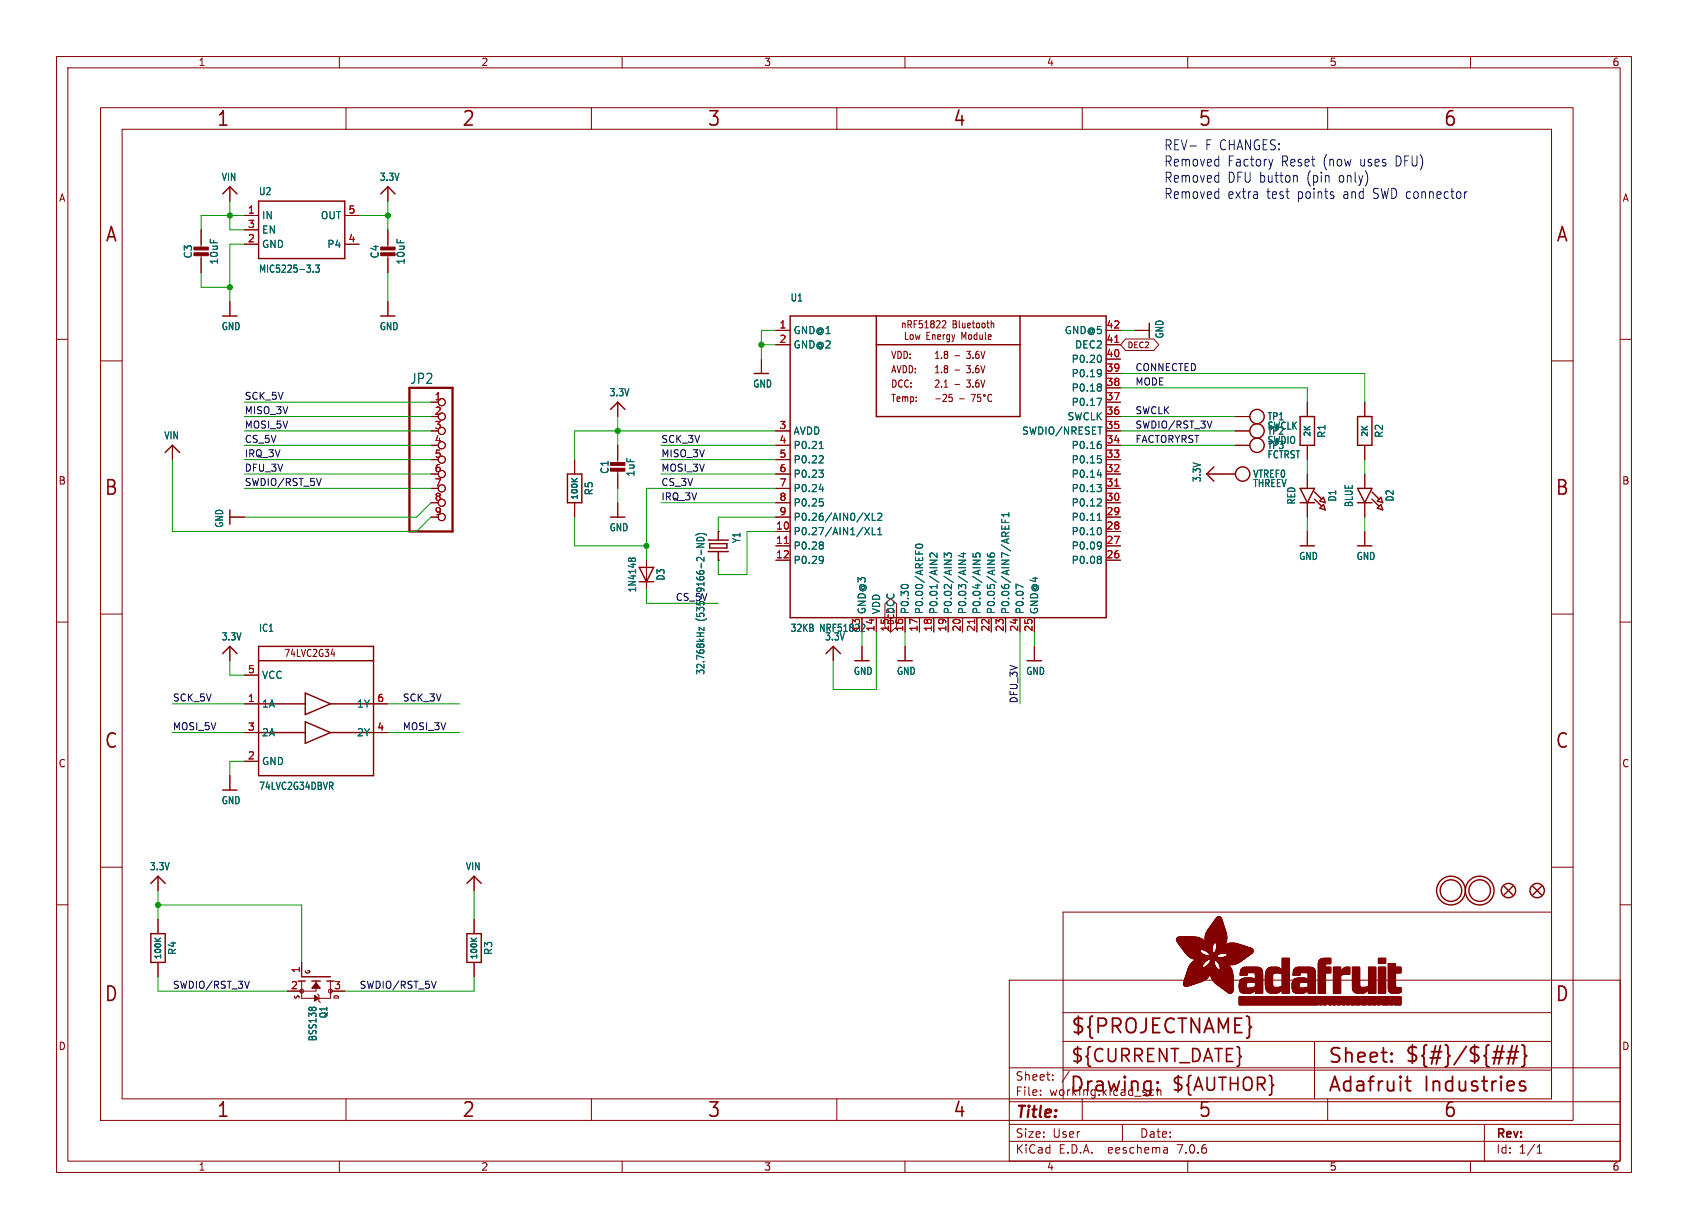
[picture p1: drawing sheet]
<svg xmlns="http://www.w3.org/2000/svg" width="298mm" height="217mm" viewBox="0 0 298 217" stroke-linecap="round" stroke-linejoin="round" font-family="sans-serif">
<defs><g id="words">
<g font-size="3.5" fill="#840000">
<text x="38.2" y="22.7">1</text>
<text x="81.6" y="22.7">2</text>
<text x="125" y="22.7">3</text>
<text x="168.4" y="22.7">4</text>
<text x="211.8" y="22.7">5</text>
<text x="255.1" y="22.7">6</text>
<text x="18.5" y="43.1">A</text>
<text x="275" y="43.1">A</text>
<text x="18.3" y="87.9">B</text>
<text x="274.9" y="87.9">B</text>
<text x="18.3" y="132.7">C</text>
<text x="274.9" y="132.7">C</text>
<text x="18.3" y="177.4">D</text>
<text x="274.9" y="177.4">D</text>
<text x="189.2" y="183.2">${PROJECTNAME}</text>
<text x="234.7" y="188.4">Sheet:</text>
<text x="248.3" y="188.3">${#}/${##}</text>
<text x="38.2" y="197.9">1</text>
<text x="81.6" y="197.9">2</text>
<text x="125" y="197.9">3</text>
<text x="168.4" y="197.9">4</text>
<text x="189" y="193.5">Drawing:</text>
<text x="211.8" y="197.9">5</text>
<text x="234.7" y="193.5">Adafruit</text>
<text x="251.8" y="193.5">Industries</text>
<text x="255.1" y="197.9">6</text>
</g>
<g font-size="3.2" fill="#840000">
<text x="189.2" y="188.2">${CURRENT_DATE}</text>
<text x="207" y="193.3">${AUTHOR}</text>
</g>
<text font-size="2.8" fill="#840000" x="179.4" y="198.2">Title:</text>
<g font-size="2.5" fill="#0000c2">
<text x="205.7" y="26.7">REV-</text>
<text x="205.7" y="29.6">Removed</text>
<text x="213.1" y="26.7">F CHANGES:</text>
<text x="217" y="29.6">Factory</text>
<text x="226.6" y="29.6">Reset</text>
<text x="234.1" y="29.6">(now</text>
<text x="240.8" y="29.6">uses</text>
<text x="247.2" y="29.6">DFU)</text>
<text x="205.7" y="32.4">Removed</text>
<text x="205.7" y="35.3">Removed</text>
<text x="217" y="32.4">DFU button</text>
<text x="217" y="35.3">extra</text>
<text x="224" y="35.3">test</text>
<text x="229.6" y="35.3">points</text>
<text x="231.2" y="32.4">(pin</text>
<text x="237" y="32.4">only)</text>
<text x="237.8" y="35.3">and</text>
<text x="243.2" y="35.3">SWD connector</text>
</g>
<text font-size="2.5" fill="#006464" x="72.4" y="68.1">JP2</text>
<g font-size="2.1" fill="#840000">
<text x="179.4" y="191.3">Sheet:</text>
<text x="179.4" y="194">File:</text>
<text x="185.5" y="194">working.kicad_sch</text>
<text x="179.4" y="201.4">Size:</text>
<text x="186.1" y="201.4">User</text>
<text x="201.4" y="201.4">Date:</text>
<text x="264.4" y="201.6">Rev:</text>
<text x="179.4" y="204.2">KiCad</text>
<text x="187.2" y="204.2">E.D.A.</text>
<text x="196.1" y="204.2">eeschema</text>
<text x="208.4" y="204.2">7.0.6</text>
<text x="264.4" y="204.2">Id:</text>
<text x="268.5" y="204.2">1/1</text>
</g>
<g font-size="1.8" fill="#840000">
<text x="35" y="11.9">1</text>
<text x="85" y="11.9">2</text>
<text x="135" y="11.9">3</text>
<text x="185" y="11.9">4</text>
<text x="235" y="11.9">5</text>
<text x="285" y="11.9">6</text>
<text x="10.3" y="35.9">A</text>
<text x="286.8" y="35.9">A</text>
<text x="172.8" y="59.3">Energy</text>
<text x="157.5" y="63.7">VDD:</text>
<text x="165.1" y="63.7">1.8</text>
<text x="168.7" y="63.7">-</text>
<text x="171.1" y="63.7">3.6V</text>
<text x="157.5" y="66.2">AVDD:</text>
<text x="157.5" y="71.3">Temp:</text>
<text x="157.5" y="68.7">DCC:</text>
<text x="165.1" y="71.3">-25</text>
<text x="165.1" y="66.2">1.8</text>
<text x="165.1" y="68.7">2.1</text>
<text x="168.7" y="66.2">-</text>
<text x="168.7" y="68.7">-</text>
<text x="169.5" y="71.3">-</text>
<text x="171.1" y="66.2">3.6V</text>
<text x="171.1" y="68.7">3.6V</text>
<text x="10.3" y="85.9">B</text>
<text x="286.7" y="85.9">B</text>
<text x="50.1" y="116.4">74LVC2G34</text>
<text x="10.3" y="135.9">C</text>
<text x="286.7" y="135.9">C</text>
<text x="10.3" y="185.9">D</text>
<text x="286.7" y="185.9">D</text>
<text x="35" y="207.2">1</text>
<text x="85" y="207.2">2</text>
<text x="135" y="207.2">3</text>
<text x="185" y="207.2">4</text>
<text x="235" y="207.2">5</text>
<text x="285" y="207.2">6</text>
</g>
<g font-size="1.8" fill="#006464">
<text x="39.1" y="32.2">VIN</text>
<text x="45.7" y="34.7">U2</text>
<text x="67" y="32.2">3.3V</text>
<text x="46.2" y="39">IN</text>
<text x="46.2" y="41.5">EN</text>
<text x="56.6" y="39">OUT</text>
<text x="34.1" y="45.8" transform="rotate(-90 34.1 45.8)">C3</text>
<text x="38.7" y="46.9" transform="rotate(-90 38.7 46.9)">10uF</text>
<text x="46.2" y="44">GND</text>
<text x="57.8" y="44">P4</text>
<text x="67.2" y="45.8" transform="rotate(-90 67.2 45.8)">C4</text>
<text x="71.7" y="46.9" transform="rotate(-90 71.7 46.9)">10uF</text>
<text x="45.7" y="48.4">MIC5225-3.3</text>
<text x="139.7" y="53.5">U1</text>
<text x="39.1" y="58.6">GND</text>
<text x="67" y="58.6">GND</text>
<text x="140.2" y="59.3">GND@1</text>
<text x="188.2" y="59.3">GND@5</text>
<text x="205.9" y="60" transform="rotate(-90 205.9 60)">GND</text>
<text x="140.2" y="61.8">GND@2</text>
<text x="189.4" y="64.4">P0.20</text>
<text x="190" y="61.8">DEC2</text>
<text x="107.7" y="70.3">3.3V</text>
<text x="133.1" y="68.7">GND</text>
<text x="189.4" y="72">P0.17</text>
<text x="189.4" y="69.4">P0.18</text>
<text x="189.4" y="66.9">P0.19</text>
<text x="28.9" y="77.9">VIN</text>
<text x="140.2" y="77.1">AVDD</text>
<text x="180.6" y="77.1">SWDIO/NRESET</text>
<text x="188.6" y="74.5">SWCLK</text>
<text x="224" y="74.5">TP1</text>
<text x="224" y="76.2">SWCLK</text>
<text x="224" y="77.1">TP2</text>
<text x="234.5" y="77.5" transform="rotate(-90 234.5 77.5)">R1</text>
<text x="244.7" y="77.5" transform="rotate(-90 244.7 77.5)">R2</text>
<text x="107.8" y="83.9" transform="rotate(-90 107.8 83.9)">C1</text>
<text x="140.2" y="79.6">P0.21</text>
<text x="140.2" y="82.1">P0.22</text>
<text x="189.4" y="82.1">P0.15</text>
<text x="189.4" y="79.6">P0.16</text>
<text x="224" y="78.7">SWDIO</text>
<text x="224" y="81.3">FCTRST</text>
<text x="224" y="79.6">TP3</text>
<text x="105" y="87.7" transform="rotate(-90 105 87.7)">R5</text>
<text x="112.4" y="84.4" transform="rotate(-90 112.4 84.4)">1uF</text>
<text x="140.2" y="84.7">P0.23</text>
<text x="140.2" y="87.2">P0.24</text>
<text x="140.2" y="89.8">P0.25</text>
<text x="189.4" y="89.8">P0.12</text>
<text x="189.4" y="87.2">P0.13</text>
<text x="189.4" y="84.7">P0.14</text>
<text x="212.5" y="85.4" transform="rotate(-90 212.5 85.4)">3.3V</text>
<text x="221.5" y="84.7">VTREF0</text>
<text x="221.5" y="86.3">THREEV</text>
<text x="229.2" y="89.3" transform="rotate(-90 229.2 89.3)">RED</text>
<text x="236.4" y="88.8" transform="rotate(-90 236.4 88.8)">D1</text>
<text x="239.4" y="89.8" transform="rotate(-90 239.4 89.8)">BLUE</text>
<text x="246.6" y="88.8" transform="rotate(-90 246.6 88.8)">D2</text>
<text x="39.7" y="93.4" transform="rotate(-90 39.7 93.4)">GND</text>
<text x="107.7" y="94.1">GND</text>
<text x="140.2" y="94.8">P0.27/AIN1/XL1</text>
<text x="140.2" y="92.3">P0.26/AIN0/XL2</text>
<text x="189.4" y="94.8">P0.10</text>
<text x="189.4" y="92.3">P0.11</text>
<text x="131.1" y="96.1" transform="rotate(-90 131.1 96.1)">Y1</text>
<text x="140.2" y="97.4">P0.28</text>
<text x="140.2" y="99.9">P0.29</text>
<text x="189.4" y="99.9">P0.08</text>
<text x="189.4" y="97.4">P0.09</text>
<text x="229.6" y="99.2">GND</text>
<text x="239.7" y="99.2">GND</text>
<text x="112.7" y="104.9" transform="rotate(-90 112.7 104.9)">1N4148</text>
<text x="117.7" y="102.8" transform="rotate(-90 117.7 102.8)">D3</text>
<text x="39.1" y="113.5">3.3V</text>
<text x="45.7" y="111.9">IC1</text>
<text x="124.7" y="109.8" transform="rotate(-90 124.7 109.8)">(535-9166-2-ND)</text>
<text x="139.7" y="111.9">32KB</text>
<text x="145" y="111.9">NRF51822</text>
<text x="145.8" y="113.5">3.3V</text>
<text x="153.3" y="108.7" transform="rotate(-90 153.3 108.7)">GND@3</text>
<text x="155.8" y="108.7" transform="rotate(-90 155.8 108.7)">VDD</text>
<text x="158.3" y="108.7" transform="rotate(-90 158.3 108.7)">DCC</text>
<text x="160.9" y="108.7" transform="rotate(-90 160.9 108.7)">P0.30</text>
<text x="163.4" y="108.7" transform="rotate(-90 163.4 108.7)">P0.00/AREF0</text>
<text x="166" y="108.7" transform="rotate(-90 166 108.7)">P0.01/AIN2</text>
<text x="168.5" y="108.7" transform="rotate(-90 168.5 108.7)">P0.02/AIN3</text>
<text x="171" y="108.7" transform="rotate(-90 171 108.7)">P0.03/AIN4</text>
<text x="173.6" y="108.7" transform="rotate(-90 173.6 108.7)">P0.04/AIN5</text>
<text x="176.1" y="108.7" transform="rotate(-90 176.1 108.7)">P0.05/AIN6</text>
<text x="178.7" y="108.7" transform="rotate(-90 178.7 108.7)">P0.06/AIN7/AREF1</text>
<text x="181.2" y="108.7" transform="rotate(-90 181.2 108.7)">P0.07</text>
<text x="183.7" y="108.7" transform="rotate(-90 183.7 108.7)">GND@4</text>
<text x="124.7" y="119.4" transform="rotate(-90 124.7 119.4)">32.768kHz</text>
<text x="150.8" y="119.5">GND</text>
<text x="158.5" y="119.5">GND</text>
<text x="181.3" y="119.5">GND</text>
<text x="46.2" y="125.3">1A</text>
<text x="46.2" y="120.2">VCC</text>
<text x="63" y="125.3">1Y</text>
<text x="46.2" y="130.4">2A</text>
<text x="63" y="130.4">2Y</text>
<text x="46.2" y="135.5">GND</text>
<text x="39.1" y="142.4">GND</text>
<text x="45.7" y="139.9">74LVC2G34DBVR</text>
<text x="26.4" y="154.1">3.3V</text>
<text x="82.3" y="154.1">VIN</text>
<text x="31.3" y="169" transform="rotate(-90 31.3 169)">R4</text>
<text x="87.2" y="169" transform="rotate(-90 87.2 169)">R3</text>
<text x="56.2" y="184.2" transform="rotate(-90 56.2 184.2)">BSS138</text>
<text x="58.1" y="180.2" transform="rotate(-90 58.1 180.2)">Q1</text>
</g>
<g font-size="1.8" fill="#a90000">
<text x="43.7" y="37.8">1</text>
<text x="43.7" y="40.4">3</text>
<text x="61.5" y="37.8">5</text>
<text x="43.7" y="42.9">2</text>
<text x="61.5" y="42.9">4</text>
<text x="137.7" y="58.2">1</text>
<text x="195.5" y="58.2">42</text>
<text x="137.7" y="60.7">2</text>
<text x="195.5" y="65.8">39</text>
<text x="195.5" y="63.2">40</text>
<text x="195.5" y="60.7">41</text>
<text x="76.8" y="70.9">1</text>
<text x="195.5" y="70.9">37</text>
<text x="195.5" y="68.3">38</text>
<text x="76.8" y="73.4">2</text>
<text x="76.8" y="75.9">3</text>
<text x="137.7" y="75.9">3</text>
<text x="195.5" y="75.9">35</text>
<text x="195.5" y="73.4">36</text>
<text x="76.8" y="78.5">4</text>
<text x="76.8" y="81">5</text>
<text x="76.8" y="83.6">6</text>
<text x="137.7" y="78.5">4</text>
<text x="137.7" y="81">5</text>
<text x="137.7" y="83.6">6</text>
<text x="195.5" y="83.6">32</text>
<text x="195.5" y="81">33</text>
<text x="195.5" y="78.5">34</text>
<text x="76.8" y="86.1">7</text>
<text x="76.8" y="88.6">8</text>
<text x="137.7" y="86.1">7</text>
<text x="137.7" y="88.6">8</text>
<text x="195.5" y="88.6">30</text>
<text x="195.5" y="86.1">31</text>
<text x="76.8" y="91.2">9</text>
<text x="137.1" y="93.7">10</text>
<text x="137.7" y="91.2">9</text>
<text x="195.5" y="93.7">28</text>
<text x="195.5" y="91.2">29</text>
<text x="137.1" y="96.3">11</text>
<text x="137.1" y="98.8">12</text>
<text x="195.5" y="98.8">26</text>
<text x="195.5" y="96.3">27</text>
<text x="152.1" y="111.8" transform="rotate(-90 152.1 111.8)">13</text>
<text x="154.7" y="111.8" transform="rotate(-90 154.7 111.8)">14</text>
<text x="157.2" y="111.8" transform="rotate(-90 157.2 111.8)">15</text>
<text x="159.8" y="111.8" transform="rotate(-90 159.8 111.8)">16</text>
<text x="162.3" y="111.8" transform="rotate(-90 162.3 111.8)">17</text>
<text x="164.8" y="111.8" transform="rotate(-90 164.8 111.8)">18</text>
<text x="167.4" y="111.8" transform="rotate(-90 167.4 111.8)">19</text>
<text x="169.9" y="111.8" transform="rotate(-90 169.9 111.8)">20</text>
<text x="172.5" y="111.8" transform="rotate(-90 172.5 111.8)">21</text>
<text x="175" y="111.8" transform="rotate(-90 175 111.8)">22</text>
<text x="177.5" y="111.8" transform="rotate(-90 177.5 111.8)">23</text>
<text x="180.1" y="111.8" transform="rotate(-90 180.1 111.8)">24</text>
<text x="182.6" y="111.8" transform="rotate(-90 182.6 111.8)">25</text>
<text x="43.7" y="119.1">5</text>
<text x="43.7" y="124.2">1</text>
<text x="66.6" y="124.2">6</text>
<text x="43.7" y="129.3">3</text>
<text x="66.6" y="129.3">4</text>
<text x="43.7" y="134.4">2</text>
<text x="53.1" y="172.2" transform="rotate(-90 53.1 172.2)">1</text>
<text x="51.4" y="175">2</text>
<text x="59" y="175">3</text>
</g>
<g font-size="1.7" fill="#0f0f0f">
<text x="200.7" y="65.7">CONNECTED</text>
<text x="43.2" y="70.8">SCK_5V</text>
<text x="200.7" y="68.2">MODE</text>
<text x="43.2" y="73.3">MISO_3V</text>
<text x="43.2" y="75.9">MOSI_5V</text>
<text x="200.7" y="75.9">SWDIO/RST_3V</text>
<text x="200.7" y="73.3">SWCLK</text>
<text x="43.2" y="78.4">CS_5V</text>
<text x="43.2" y="83.5">DFU_3V</text>
<text x="43.2" y="80.9">IRQ_3V</text>
<text x="116.8" y="80.9">MISO_3V</text>
<text x="116.8" y="78.4">SCK_3V</text>
<text x="116.8" y="83.5">MOSI_3V</text>
<text x="200.7" y="78.4">FACTORYRST</text>
<text x="43.2" y="86">SWDIO/RST_5V</text>
<text x="116.8" y="86">CS_3V</text>
<text x="116.8" y="88.6">IRQ_3V</text>
<text x="30.5" y="124.1">SCK_5V</text>
<text x="71.1" y="124.1">SCK_3V</text>
<text x="180" y="124.5" transform="rotate(-90 180 124.5)">DFU_3V</text>
<text x="30.5" y="129.2">MOSI_5V</text>
<text x="71.1" y="129.2">MOSI_3V</text>
<text x="30.5" y="174.9">SWDIO/RST_3V</text>
<text x="63.5" y="174.9">SWDIO/RST_5V</text>
</g>
<text font-size="1.7" fill="#006464" x="119.4" y="106.3">CS_5V</text>
<text font-size="1.4" fill="#840000" x="199.3" y="61.8">DEC2</text>
<g font-size="1.4" fill="#006464">
<text x="232" y="77.4" transform="rotate(-90 232 77.4)">2K</text>
<text x="242.1" y="77.4" transform="rotate(-90 242.1 77.4)">2K</text>
<text x="102.4" y="88.5" transform="rotate(-90 102.4 88.5)">100K</text>
<text x="158.3" y="110.6" transform="rotate(-90 158.3 110.6)">DCC</text>
<text x="28.8" y="169.8" transform="rotate(-90 28.8 169.8)">100K</text>
<text x="84.6" y="169.8" transform="rotate(-90 84.6 169.8)">100K</text>
</g>
<g font-size="1.1" fill="#840000">
<text x="55.1" y="172.4" transform="rotate(-90 55.1 172.4)">G</text>
<text x="53.2" y="176.8" transform="rotate(-90 53.2 176.8)">S</text>
<text x="60.1" y="176.8" transform="rotate(-90 60.1 176.8)">D</text>
</g>
</g></defs>
<g fill="none" stroke="#840000" stroke-width=".18">
<path d="M10 10h278.5v197.3h-278.5zM12 12h274.5v193.3h-274.5zM17.8 19h260.3v179.1h-260.3zM60 10v2M61.2 19v3.9M104.6 19v3.9M110 10v2M148 19v3.9M160 10v2M191.3 19v3.9M210 10v2M234.7 19v3.9"/>
<path d="M260 10v2M21.6 22.9h252.7v171.4h-252.7zM40.6 33v2.6M43.2 38.1h2.5M61 38.1h2.5M68.6 33v2.6M10 60h2M35.6 40.6v3.3M35.6 45v3.3M40.6 53.3v2.6M43.2 43.2h2.5M43.2 40.6h2.5"/>
<path d="M61 43.2h2.5M68.6 40.6v3.3M68.6 45v3.3M68.6 53.3v2.6M137.2 58.4h2.5M159.6 57.3l.1-.2 .3 .1v.8M159.6 57.1v.9M160.1 58.8v1.2h.5M160.5 57.4l.6-.1v-.5l-.6-.1v1.3M160.8 57.4l.4 .6M161 59.2h.3l.2 .2v.4l-.2 .2h-.3l-.1-.2zM161.6 57.3h.4"/>
<path d="M161.8 59.2l.2 .8 .2-.6 .2 .6 .3-.8M162.1 56.7h-.5v1.3M163.1 56.7h-.5l-.1 .6 .2-.1 .3 .1 .1 .6-.2 .1-.4-.1M163.5 58h.6M163.5 57.1l.3-.4v1.3M163.9 59.4h.3M164.4 58.8h-.5v1.2h.5M164.8 57.3l-.2-.3 .2-.3h.2l.2 .2-.2 .4M164.8 57.3l-.2 .2v.4l.2 .1 .3-.1 .1-.2-.1-.3-.1-.1M164.8 57.3h.2M164.9 59.3l.1-.1h.3v.8M164.9 59.2v.8"/>
<path d="M165.6 56.8l.4-.1 .2 .4-.7 .9h.7M165.8 59.6l.5-.1v-.3h-.4l-.1 .2v.6h.5M166.6 56.8l.4-.1 .2 .4-.6 .9h.6M166.8 59.2v.8M167.1 59.2l-.3 .2M167.9 59.2h-.3l-.2 .2 .1 .6h.4M167.9 59.2v1l-.2 .2h-.3M168.3 59.2l.3 .8M168.5 56.7h.4l.2 .2-.2 .4 .2 .1v.3l-.2 .3h-.4zM168.5 57.3h.4M168.8 59.2l-.2 .8M169.6 56.7v1.1l.1 .2"/>
<path d="M170.2 57.1v.8l.3 .1 .1-.1M170.6 57.1v.9M171.1 57.6l.5-.2-.1-.2-.3-.1-.1 .2v.6h.4M171.3 59.2h.3l.2 .2v.4l-.2 .2h-.3l-.1-.2zM171.9 57.1h.4M172.1 56.7v1.1l.2 .2M172.3 59.2l-.1 .2 .1 .6M172.6 57.7v-.3l.2-.3 .3 .2 .1 .4M173.6 57.7v-.3l.2-.3 .3 .2 .1 .4M174.5 57.1h.4M174.6 56.7v1.1M175.2 57.3l.2-.2 .3 .1v.8"/>
<path d="M175.2 56.7v1.3M195.6 58.4h2.5M199 59.9h5l.9 1.1-.9 1h-5l-.9-1zM200.7 58.4h2.5M286.5 60h2M17.8 63.8h3.8M30.5 78.7v2.6M76.2 76.2h1.3M76.2 71.1h1.3M109.2 71.1v2.6M109.2 78.7v3.3M134.6 63.5v2.5"/>
<path d="M137.2 61h2.5M137.2 76.2h2.5M137.2 78.7h2.5M166.9 68.5h.7M168.3 69.7h-.5v.6l.1-.1 .4 .1v.6l-.1 .1-.4-.1M168.6 60l-.3 .4M170.1 60v-1.2l.3 .9 .4-.9v1.2M171.7 69.7h.7l-.4 1.3M173.4 69.7h-.5l-.1 .6 .2-.1 .3 .1 .1 .6-.2 .1-.4-.1M175.3 69.9v-.1a.62 .62 0 0 0-.7 .5 .62 .62 0 0 0 .4 .7l.3-.1M195.6 61h2.5M195.6 76.2h2.5"/>
<path d="M195.6 78.7h2.5M195.6 73.7h2.5M195.6 71.1h2.5M195.6 68.6h2.5M195.6 66h2.5M195.6 63.5h2.5M218.4 76.2h2.6M218.4 78.7h2.6M218.4 73.7h2.6M231.1 71.1v2.6M231.1 78.7v2.6M241.3 71.1v2.6"/>
<path d="M241.3 78.7v2.6M274.3 63.8h3.8M40.6 91.4h2.6M76.2 91.4h1.3M76.2 88.9h1.3M76.2 86.4h1.3M76.2 83.8h1.3M76.2 81.3h1.3M101.6 81.3v2.5M101.6 88.9v2.5M109.2 83.1v3.3M109.2 88.9v2.5"/>
<path d="M114.3 99.1v5M127 94h.1M127 99.1h.1M137.2 91.4h2.5M137.2 94h2.5M137.2 96.5h2.5M137.2 99.1h2.5M137.2 88.9h2.5M137.2 86.4h2.5M137.2 83.8h2.5M137.2 81.3h2.5M195.6 91.4h2.5"/>
<path d="M195.6 94h2.5M195.6 96.5h2.5M195.6 99.1h2.5M195.6 88.9h2.5M195.6 86.4h2.5M195.6 83.8h2.5M195.6 81.3h2.5M213.4 83.8h5M231.1 83.8v2.6M231.1 88.9v2.5M231.1 94v2.5M241.3 83.8v2.6"/>
<path d="M241.3 88.9v2.5M241.3 94v2.5M10 110h2M17.8 108.6h3.8M40.6 114.3v2.5M43.2 119.4h2.5M58.5 115.7h.7M59 115.2v.9M147.3 114.3v2.5M152.4 109.2v2.6M152.4 114.3v2.5M154.9 109.2v2.6"/>
<path d="M156.5 106.8l1-.9 1 .9v4.1l-1 .9-1-.9zM157.5 109.2v2.6M160 109.2v2.6M160 114.3v2.5M162.6 109.2v2.6M165.1 109.2v2.6M167.6 109.2v2.6M170.2 109.2v2.6M172.7 109.2v2.6M175.3 109.2v2.6M177.8 109.2v2.6M180.3 109.2v2.6"/>
<path d="M182.9 109.2v2.6M182.9 114.3v2.5M274.3 108.6h3.8M286.5 110h2M40.6 137.2v2.5M43.2 124.5h2.5M43.2 134.6h2.5M43.2 129.5h2.5M66 124.5h2.6M66 129.5h2.6M10 160h2M17.8 153.4h3.8"/>
<path d="M27.9 154.9v2.6M83.8 154.9v2.6M274.3 153.4h3.8M286.5 160h2M27.9 162.6v2.5M27.9 170.2v2.5M53.3 173.5v3h5.1v-3M53.3 170.2v2.5M55.9 173.5v1.8h-5.1M56.1 175.8l.3 .2v1l.2 .3M58.4 175.3h2.6M83.8 162.6v2.5"/>
<path d="M83.8 170.2v2.5M178.4 173.3h108.1v32h-108.1zM188 179.1h86.3M274.3 161.3h-86.3v33M61.2 194.3v3.8M104.6 194.3v3.8M148 194.3v3.8M178.4 198.8h108.1M178.4 194.8h108.1M178.4 188.8h108.1M184 193.6v.1M184 192.8v.1"/>
<path d="M186.1 190.9v.1M186.1 190.1v.1M188 184.1h86.3M188 189.2h86.3M189.1 189.4l-1.3 2M191.3 194.3v3.8M198.4 198.8v3M203.8 192.7l.2 .1M204 193.6l-.2 .1M204.6 192.2v1.5M204.6 192.9l.2-.2 .4 .1 .1 .9M232.4 184.1v10.2"/>
<path d="M234.7 194.3v3.8M262.5 198.8v6.5M60 205.3v2M110 205.3v2M160 205.3v2M178.4 201.8h108.1M206.3 203l.1 .9M206.4 203.8l-.1 .1M206.4 203.3h-.1M210 205.3v2M260 205.3v2M271.8 203.9h.8"/>
<path d="M271.8 202.8l.4-.4v1.5"/>
<circle cx="78.1" cy="71.1" r=".63"/>
<circle cx="78.1" cy="78.7" r=".63"/>
<circle cx="78.1" cy="73.7" r=".63"/>
<circle cx="78.1" cy="76.2" r=".63"/>
<circle cx="174" cy="69.9" r=".17"/>
<circle cx="78.1" cy="86.4" r=".63"/>
<circle cx="78.1" cy="81.3" r=".63"/>
<circle cx="78.1" cy="88.9" r=".63"/>
<circle cx="78.1" cy="83.8" r=".63"/>
<circle cx="78.1" cy="91.4" r=".63"/>
<circle cx="53.3" cy="175.3" r=".36"/>
<circle cx="58.4" cy="175.3" r=".36"/>
</g>
<g fill="#840000" stroke="#840000" stroke-width=".18">
<path d="M107.9 82.8h2.6v.5h-2.6z"/>
<path d="M107.9 81.8h2.6v.5h-2.6z"/>
<path d="M208 166.3h4.8z"/>
<path d="M208 166.2l4.8 .1z"/>
<path d="M208 166.2h4.8z"/>
<path d="M208 166.2h4.7z"/>
<path d="M208 166.1l4.7 .1z"/>
<path d="M208 166.1h4.6z"/>
<path d="M208 166l4.5 .1z"/>
<path d="M208 166h4.5z"/>
<path d="M208 166.4h4.9z"/>
<path d="M208 166.3l4.9 .1z"/>
<path d="M208 166h4.4z"/>
<path d="M208 165.9l4.4 .1z"/>
<path d="M208.1 166.4l4.9 .1z"/>
<path d="M208.1 165.9h4.2z"/>
<path d="M208.1 166.5h4.9z"/>
<path d="M208.1 165.9h4.1z"/>
<path d="M208.1 165.8l4 .1z"/>
<path d="M208.1 166.6h5z"/>
<path d="M208.1 166.5l4.9 .1z"/>
<path d="M208.1 165.8h3.9z"/>
<path d="M208.2 166.6h4.9z"/>
<path d="M208.2 165.8h3.6z"/>
<path d="M208.2 166.6l4.9 .1z"/>
<path d="M208.2 165.7l3.5 .1z"/>
<path d="M208.2 166.7h5z"/>
<path d="M208.2 166.7h4.9z"/>
<path d="M208.3 166.7l4.9 .1z"/>
<path d="M208.3 165.7h3.3z"/>
<path d="M208.3 166.8h6.3z"/>
<path d="M208.3 166.8h4.9z"/>
<path d="M208.3 166.8l6.3 .1z"/>
<path d="M208.4 166.9h6.2z"/>
<path d="M208.4 167h6.1z"/>
<path d="M208.4 166.9l6.1 .1z"/>
<path d="M208.4 165.7h2.8z"/>
<path d="M208.5 167h6z"/>
<path d="M208.5 167l6 .1z"/>
<path d="M208.6 167.1h5.9z"/>
<path d="M208.6 167.1l5.8 .1z"/>
<path d="M208.6 167.2h5.8z"/>
<path d="M208.7 167.2l5.7 .1z"/>
<path d="M208.7 167.3h5.7z"/>
<path d="M208.7 167.3l5.7 .1z"/>
<path d="M208.8 167.4h5.6z"/>
<path d="M208.8 167.5h5.5z"/>
<path d="M208.8 167.4l5.5 .1z"/>
<path d="M208.9 167.5l5.4 .1z"/>
<path d="M208.9 167.6h5.4z"/>
<path d="M208.9 167.6l5.4 .1z"/>
<path d="M209 167.7h5.3z"/>
<path d="M209 167.7l5.3 .1z"/>
<path d="M209 167.8h5.3z"/>
<path d="M209.1 167.8h5.2z"/>
<path d="M209.1 167.8l5.2 .1z"/>
<path d="M209.1 167.9h5.2z"/>
<path d="M209.2 167.9l3.1 .1z"/>
<path d="M209.2 168h3z"/>
<path d="M209.2 174.1h1.8z"/>
<path d="M209.2 174l1.8 .1z"/>
<path d="M209.2 174h2z"/>
<path d="M209.2 174h2.1z"/>
<path d="M209.2 173.9l2.1 .1z"/>
<path d="M209.2 173.9h2.3z"/>
<path d="M209.2 173.9h2.4z"/>
<path d="M209.2 173.8l2.4 .1z"/>
<path d="M209.2 173.8h2.6z"/>
<path d="M209.2 168l3 .1z"/>
<path d="M209.3 174.1l1.4 .1z"/>
<path d="M209.3 174.1h1.5z"/>
<path d="M209.3 173.8h2.6z"/>
<path d="M209.3 173.7l2.6 .1z"/>
<path d="M209.3 173.7h2.8z"/>
<path d="M209.3 168.1h2.9z"/>
<path d="M209.3 174.2h1.2z"/>
<path d="M209.3 174.2h1.3z"/>
<path d="M209.3 173.7h2.9z"/>
<path d="M209.3 173.6l3 .1z"/>
<path d="M209.3 173.6h3.1z"/>
<path d="M209.3 173.6h3.2z"/>
<path d="M209.3 168.1l2.9 .1z"/>
<path d="M209.3 174.2l1.1 .1z"/>
<path d="M209.3 173.5l3.3 .1z"/>
<path d="M209.3 173.5h3.3z"/>
<path d="M209.3 173.4l3.4 .1z"/>
<path d="M209.3 173.4h3.5z"/>
<path d="M209.3 168.2h2.9z"/>
<path d="M209.4 174.3h.9z"/>
<path d="M209.4 173.4h3.4z"/>
<path d="M209.4 174.3h.8z"/>
<path d="M209.4 173.3l3.5 .1z"/>
<path d="M209.4 173.3h3.5z"/>
<path d="M209.4 173.3h3.6z"/>
<path d="M209.4 173.2l3.7 .1z"/>
<path d="M209.4 168.3h2.8z"/>
<path d="M209.4 168.2l2.8 .1z"/>
<path d="M209.4 174.3l.7 .1z"/>
<path d="M209.4 173.2h3.7z"/>
<path d="M209.4 173.2h3.8z"/>
<path d="M209.4 173.1l3.8 .1z"/>
<path d="M209.4 173.1h3.9z"/>
<path d="M209.5 173.1h3.8z"/>
<path d="M209.5 173l3.8 .1z"/>
<path d="M209.5 168.3l2.8 .1z"/>
<path d="M209.5 174.4h.5z"/>
<path d="M209.5 173h3.9z"/>
<path d="M209.5 172.9l4 .1z"/>
<path d="M209.5 168.4h2.8z"/>
<path d="M209.5 172.9h4z"/>
<path d="M209.5 172.8l4.1 .1z"/>
<path d="M209.5 172.8h4.1z"/>
<path d="M209.5 168.4l2.9 .1z"/>
<path d="M209.6 172.8h4z"/>
<path d="M209.6 172.7l4 .1z"/>
<path d="M209.6 168.5h2.8z"/>
<path d="M209.6 174.4h.3z"/>
<path d="M209.6 172.7h4.1z"/>
<path d="M209.6 172.6l4.1 .1z"/>
<path d="M209.6 168.5l2.9 .1z"/>
<path d="M209.6 172.6h4.1z"/>
<path d="M209.6 172.6h4.2z"/>
<path d="M209.6 172.5l4.2 .1z"/>
<path d="M209.6 172.5h4.2z"/>
<path d="M209.6 168.6h3z"/>
<path d="M209.6 168.6h2.9z"/>
<path d="M209.7 172.5h4.1z"/>
<path d="M209.7 172.4l4.1 .1z"/>
<path d="M209.7 172.4h4.2z"/>
<path d="M209.7 172.3l4.2 .1z"/>
<path d="M209.7 168.6l2.9 .1z"/>
<path d="M209.8 172.3h4.1z"/>
<path d="M209.8 172.2l4.1 .1z"/>
<path d="M209.8 172.2h4.1z"/>
<path d="M209.8 168.7l2.9 .1z"/>
<path d="M209.8 168.7h2.9z"/>
<path d="M209.8 172.1l4.2 .1z"/>
<path d="M209.8 172.1h4.2z"/>
<path d="M209.8 168.8h3z"/>
<path d="M209.8 172l4.2 .1z"/>
<path d="M209.8 172h4.2z"/>
<path d="M209.8 168.8h3.1z"/>
<path d="M209.9 171.9l4.1 .1z"/>
<path d="M209.9 171.9h4.1z"/>
<path d="M209.9 168.8l3 .1z"/>
<path d="M209.9 171.8l4.1 .1z"/>
<path d="M209.9 171.8h4.1z"/>
<path d="M209.9 168.9h3.1z"/>
<path d="M209.9 171.8h8z"/>
<path d="M209.9 171.7l8 .1z"/>
<path d="M209.9 171.7h7.9z"/>
<path d="M209.9 168.9h3.2z"/>
<path d="M210 171.6l7.8 .1z"/>
<path d="M210 171.6h7.8z"/>
<path d="M210 168.9l3.2 .1z"/>
<path d="M210 171.5l7.8 .1z"/>
<path d="M210 171.5h5.5z"/>
<path d="M210 169h3.3z"/>
<path d="M210 171.5h5.4z"/>
<path d="M210 171.4l5.4 .1z"/>
<path d="M210 171.4h5.3z"/>
<path d="M210 169h5.2z"/>
<path d="M210.1 171.3l5.1 .1z"/>
<path d="M210.1 171.3h5.1z"/>
<path d="M210.1 169l5.1 .1z"/>
<path d="M210.1 171.2l5 .1z"/>
<path d="M210.1 171.2h5z"/>
<path d="M210.1 171.1l5 .1z"/>
<path d="M210.1 171.1h4.9z"/>
<path d="M210.1 169.1h5z"/>
<path d="M210.2 171l2.5 .1z"/>
<path d="M210.2 171h2.5z"/>
<path d="M210.2 169.1h5z"/>
<path d="M210.2 171h2.4z"/>
<path d="M210.2 169.1l5 .1z"/>
<path d="M210.2 170.9l2.4 .1z"/>
<path d="M210.2 170.9h2.4z"/>
<path d="M210.2 169.2h5z"/>
<path d="M210.3 170.8l2.3 .1z"/>
<path d="M210.3 170.8h2.3z"/>
<path d="M210.3 169.2h4.9z"/>
<path d="M210.3 170.7l2.3 .1z"/>
<path d="M210.3 170.7h2.3z"/>
<path d="M210.3 169.2l5 .1z"/>
<path d="M210.4 170.7h2.2z"/>
<path d="M210.4 170.6l2.3 .1z"/>
<path d="M210.4 170.6h2.3z"/>
<path d="M210.4 169.3h5z"/>
<path d="M210.4 170.5l2.3 .1z"/>
<path d="M210.5 170.5h2.2z"/>
<path d="M210.5 169.3l5.2 .1z"/>
<path d="M210.5 170.4l2.3 .1z"/>
<path d="M210.5 170.4h2.3z"/>
<path d="M210.6 170.4h2.2z"/>
<path d="M210.6 169.4h9.6z"/>
<path d="M210.6 170.3l2.2 .1z"/>
<path d="M210.6 170.3h2.2z"/>
<path d="M210.7 170.3h2.2z"/>
<path d="M210.7 169.4l9.4 .1z"/>
<path d="M210.7 170.2l2.2 .1z"/>
<path d="M210.7 170.2h2.2z"/>
<path d="M210.8 170.2h2.2z"/>
<path d="M210.8 170.1l2.2 .1z"/>
<path d="M210.8 169.5h9.3z"/>
<path d="M210.8 170.1h2.2z"/>
<path d="M210.9 170.1h2.2z"/>
<path d="M211 170l2.1 .1z"/>
<path d="M211 170h2.1z"/>
<path d="M211 169.5l9 .1z"/>
<path d="M211 170h2.2z"/>
<path d="M211.1 169.9l2.2 .1z"/>
<path d="M211.1 169.9h2.2z"/>
<path d="M211.2 169.6h8.7z"/>
<path d="M211.2 169.8l2.1 .1z"/>
<path d="M211.3 169.8h2.1z"/>
<path d="M211.3 169.6h8.6z"/>
<path d="M211.4 169.7l2.1 .1z"/>
<path d="M211.5 169.7h2.1z"/>
<path d="M211.6 169.7h2z"/>
<path d="M211.7 169.6l2 .1z"/>
<path d="M212.7 167.9l1.6 .1z"/>
<path d="M212.8 168h1.5z"/>
<path d="M212.9 168h1.4z"/>
<path d="M212.9 171l2.1 .1z"/>
<path d="M213 171h2z"/>
<path d="M213 168l1.3 .1z"/>
<path d="M213 166h3.9z"/>
<path d="M213 165.9l3.9 .1z"/>
<path d="M213 165.9h3.9z"/>
<path d="M213 165.8l3.9 .1z"/>
<path d="M213.1 171h1.9z"/>
<path d="M213.1 168.1h1.2z"/>
<path d="M213.1 166.3l3.8 .1z"/>
<path d="M213.1 166.3h3.8z"/>
<path d="M213.1 166.2l3.8 .1z"/>
<path d="M213.1 166.2h3.8z"/>
<path d="M213.1 166.1l3.8 .1z"/>
<path d="M213.1 166.1h3.8z"/>
<path d="M213.1 166l3.8 .1z"/>
<path d="M213.1 165.8h3.8z"/>
<path d="M213.1 165.7l3.8 .1z"/>
<path d="M213.1 165.7h3.8z"/>
<path d="M213.1 165.6l3.8 .1z"/>
<path d="M213.1 165.6h3.8z"/>
<path d="M213.1 165.5l3.8 .1z"/>
<path d="M213.1 165.5h3.8z"/>
<path d="M213.1 166.4l3.7 .1z"/>
<path d="M213.1 166.4h3.8z"/>
<path d="M213.1 165.4l3.8 .1z"/>
<path d="M213.1 165.4h3.8z"/>
<path d="M213.1 170.9l1.9 .1z"/>
<path d="M213.1 166.5l3.7 .1z"/>
<path d="M213.1 166.5h3.7z"/>
<path d="M213.1 165.3l3.8 .1z"/>
<path d="M213.1 165.3h3.8z"/>
<path d="M213.2 170.9h1.7z"/>
<path d="M213.2 166.7h1.6z"/>
<path d="M213.2 166.6l3.6 .1z"/>
<path d="M213.2 166.6h3.6z"/>
<path d="M213.2 165.2l3.7 .1z"/>
<path d="M213.2 165.2h3.7z"/>
<path d="M213.2 165.1l3.7 .1z"/>
<path d="M213.2 168.1l1.1 .1z"/>
<path d="M213.2 166.7l1.5 .1z"/>
<path d="M213.2 166.7h1.5z"/>
<path d="M213.2 165.1h3.6z"/>
<path d="M213.2 165l3.6 .1z"/>
<path d="M213.3 170.9h1.6z"/>
<path d="M213.3 166.8h1.3z"/>
<path d="M213.3 165h3.5z"/>
<path d="M213.3 164.9l3.5 .1z"/>
<path d="M213.3 170.8l1.6 .1z"/>
<path d="M213.3 168.2h1z"/>
<path d="M213.3 164.9h3.5z"/>
<path d="M213.3 164.8l3.5 .1z"/>
<path d="M213.4 170.8h1.5z"/>
<path d="M213.4 164.8h3.4z"/>
<path d="M213.4 164.8h3.3z"/>
<path d="M213.4 164.7l3.3 .1z"/>
<path d="M213.4 168.2l1 .1z"/>
<path d="M213.4 164.7h3.3z"/>
<path d="M213.4 164.6l3.3 .1z"/>
<path d="M213.5 170.7l1.4 .1z"/>
<path d="M213.5 170.7h1.3z"/>
<path d="M213.5 168.3h.9z"/>
<path d="M213.5 164.6h3.2z"/>
<path d="M213.5 164.5l3.2 .1z"/>
<path d="M213.5 164.5h3.2z"/>
<path d="M213.5 164.5h3.1z"/>
<path d="M213.6 170.6l1.2 .1z"/>
<path d="M213.6 170.6h1.2z"/>
<path d="M213.6 168.3l.8 .1z"/>
<path d="M213.6 164.4l3 .1z"/>
<path d="M213.6 164.4h3z"/>
<path d="M213.6 168.4h.8z"/>
<path d="M213.6 164.3l3 .1z"/>
<path d="M213.7 170.5l1.1 .1z"/>
<path d="M213.7 170.5h1.1z"/>
<path d="M213.7 168.4l.8 .1z"/>
<path d="M213.7 164.3h2.9z"/>
<path d="M213.7 170.5h1z"/>
<path d="M213.7 168.5h.9z"/>
<path d="M213.7 168.5h.8z"/>
<path d="M213.7 164.2l2.9 .1z"/>
<path d="M213.7 164.2h2.8z"/>
<path d="M213.7 170.4l1 .1z"/>
<path d="M213.8 170.4h.9z"/>
<path d="M213.8 169h1.4z"/>
<path d="M213.8 168.6h2.1z"/>
<path d="M213.8 168.5l2.3 .1z"/>
<path d="M213.8 164.2h2.7z"/>
<path d="M213.8 164.1l2.7 .1z"/>
<path d="M213.8 170.3l.9 .1z"/>
<path d="M213.8 168.9l1.4 .1z"/>
<path d="M213.8 168.6l1.9 .1z"/>
<path d="M213.8 168.6h2z"/>
<path d="M213.8 164.1h2.7z"/>
<path d="M213.8 170.3h.9z"/>
<path d="M213.8 168.9h1.4z"/>
<path d="M213.8 168.7h1.7z"/>
<path d="M213.8 164l2.7 .1z"/>
<path d="M213.9 170.3h.8z"/>
<path d="M213.9 170.2l.8 .1z"/>
<path d="M213.9 168.9h1.4z"/>
<path d="M213.9 168.8l1.4 .1z"/>
<path d="M213.9 168.8h1.4z"/>
<path d="M213.9 168.8h1.5z"/>
<path d="M213.9 168.7l1.6 .1z"/>
<path d="M213.9 164h2.6z"/>
<path d="M213.9 170.2h.8z"/>
<path d="M213.9 169.6l6 .1z"/>
<path d="M213.9 163.9l2.6 .1z"/>
<path d="M213.9 170.1l.8 .1z"/>
<path d="M213.9 163.9h2.5z"/>
<path d="M214 170.1h.7z"/>
<path d="M214 170l.7 .1z"/>
<path d="M214 169.7h5.8z"/>
<path d="M214 163.8l2.4 .1z"/>
<path d="M214 163.8h2.4z"/>
<path d="M214 170h.7z"/>
<path d="M214 169.9l.7 .1z"/>
<path d="M214 169.9h.7z"/>
<path d="M214 169.8l.7 .1z"/>
<path d="M214 169.8h.8z"/>
<path d="M214 169.7l5.7 .1z"/>
<path d="M214 172.2l4 .1z"/>
<path d="M214 172.2h4z"/>
<path d="M214 172.2h3.9z"/>
<path d="M214 172.1l3.9 .1z"/>
<path d="M214 172.1h3.9z"/>
<path d="M214 172l3.9 .1z"/>
<path d="M214 172h3.9z"/>
<path d="M214 171.9l3.9 .1z"/>
<path d="M214 163.7l2.4 .1z"/>
<path d="M214.1 172.6h3.9z"/>
<path d="M214.1 172.5l3.9 .1z"/>
<path d="M214.1 172.5h3.9z"/>
<path d="M214.1 172.4l3.9 .1z"/>
<path d="M214.1 172.4h3.9z"/>
<path d="M214.1 172.3l3.9 .1z"/>
<path d="M214.1 172.3h3.9z"/>
<path d="M214.1 171.9h3.8z"/>
<path d="M214.1 171.8l3.8 .1z"/>
<path d="M214.1 171.8h3.8z"/>
<path d="M214.1 163.7h2.3z"/>
<path d="M214.1 172.7h3.9z"/>
<path d="M214.1 172.6l3.9 .1z"/>
<path d="M214.1 163.6l2.3 .1z"/>
<path d="M214.1 163.6h2.3z"/>
<path d="M214.1 172.8h3.9z"/>
<path d="M214.1 172.7l3.9 .1z"/>
<path d="M214.2 172.9h3.8z"/>
<path d="M214.2 172.8l3.8 .1z"/>
<path d="M214.2 172.8h3.8z"/>
<path d="M214.2 163.6h2.1z"/>
<path d="M214.2 163.5l2.1 .1z"/>
<path d="M214.2 173h3.8z"/>
<path d="M214.2 172.9l3.8 .1z"/>
<path d="M214.2 163.5h2.1z"/>
<path d="M214.2 163.4l2.1 .1z"/>
<path d="M214.3 173.1h3.7z"/>
<path d="M214.3 173l3.7 .1z"/>
<path d="M214.3 163.4h2z"/>
<path d="M214.3 173.2h3.7z"/>
<path d="M214.3 173.1l3.7 .1z"/>
<path d="M214.3 163.3l2 .1z"/>
<path d="M214.3 163.3h2z"/>
<path d="M214.4 173.2l3.6 .1z"/>
<path d="M214.4 173.2h3.6z"/>
<path d="M214.4 163.3h1.9z"/>
<path d="M214.4 163.2l1.8 .1z"/>
<path d="M214.4 173.3h3.6z"/>
<path d="M214.4 163.2h1.8z"/>
<path d="M214.5 173.3l3.5 .1z"/>
<path d="M214.5 163.2h1.7z"/>
<path d="M214.5 173.4h3.5z"/>
<path d="M214.5 163.1l1.7 .1z"/>
<path d="M214.5 163.1h1.7z"/>
<path d="M214.5 173.4l3.5 .1z"/>
<path d="M214.5 163l1.7 .1z"/>
<path d="M214.6 173.5h3.4z"/>
<path d="M214.6 173.6h3.4z"/>
<path d="M214.6 173.5l3.4 .1z"/>
<path d="M214.6 163h1.6z"/>
<path d="M214.6 168.5h6.8z"/>
<path d="M214.6 162.9l1.6 .1z"/>
<path d="M214.6 162.9h1.5z"/>
<path d="M214.7 173.7h3.3z"/>
<path d="M214.7 173.6l3.3 .1z"/>
<path d="M214.7 168.5h6.7z"/>
<path d="M214.7 162.9h1.4z"/>
<path d="M214.7 162.8l1.4 .1z"/>
<path d="M214.7 162.8h1.4z"/>
<path d="M214.8 173.7l3.2 .1z"/>
<path d="M214.8 168.4l6.7 .1z"/>
<path d="M214.8 162.7l1.3 .1z"/>
<path d="M214.8 162.7h1.3z"/>
<path d="M214.8 173.8h3.2z"/>
<path d="M214.8 168.4h6.7z"/>
<path d="M214.8 168.3l6.7 .1z"/>
<path d="M214.8 162.6l1.3 .1z"/>
<path d="M214.9 168.3h6.6z"/>
<path d="M214.9 162.6h1.2z"/>
<path d="M214.9 162.6h1.1z"/>
<path d="M214.9 173.9h3.1z"/>
<path d="M214.9 173.8l3.1 .1z"/>
<path d="M214.9 169.8h4.8z"/>
<path d="M214.9 168.2l6.7 .1z"/>
<path d="M214.9 168.2h6.7z"/>
<path d="M214.9 162.5l1.1 .1z"/>
<path d="M214.9 162.5h1.1z"/>
<path d="M214.9 166.7h1.8z"/>
<path d="M215 173.9h3z"/>
<path d="M215 169.8h4.6z"/>
<path d="M215 168.1l6.6 .1z"/>
<path d="M215 168.1h6.6z"/>
<path d="M215 168.1h6.5z"/>
<path d="M215 166.7h1.7z"/>
<path d="M215 162.5h1z"/>
<path d="M215 162.4l1 .1z"/>
<path d="M215 174h3z"/>
<path d="M215 173.9l3 .1z"/>
<path d="M215 168l6.5 .1z"/>
<path d="M215 168h6.5z"/>
<path d="M215 166.8h1.7z"/>
<path d="M215 166.7l1.7 .1z"/>
<path d="M215 162.4h1z"/>
<path d="M215 169.8l4.6 .1z"/>
<path d="M215 167.9l6.5 .1z"/>
<path d="M215 167.9h6.5z"/>
<path d="M215.1 174h2.9z"/>
<path d="M215.1 167.8l6.4 .1z"/>
<path d="M215.1 167.8h6.3z"/>
<path d="M215.1 167.7l6.2 .1z"/>
<path d="M215.1 167.7h6.2z"/>
<path d="M215.1 166.9l1.5 .1z"/>
<path d="M215.1 166.9h1.5z"/>
<path d="M215.1 166.8l1.6 .1z"/>
<path d="M215.1 162.3l.8 .1z"/>
<path d="M215.1 162.3h.8z"/>
<path d="M215.1 174l2.9 .1z"/>
<path d="M215.1 169.9l4.4 .1z"/>
<path d="M215.1 169.9h4.4z"/>
<path d="M215.1 167.7h6.1z"/>
<path d="M215.1 167.6l6 .1z"/>
<path d="M215.1 167.6h5.9z"/>
<path d="M215.1 167.6h5.8z"/>
<path d="M215.1 167.5l5.7 .1z"/>
<path d="M215.1 167.5h5.6z"/>
<path d="M215.1 167.4l5.5 .1z"/>
<path d="M215.1 167.4h5.4z"/>
<path d="M215.1 167.4h5.2z"/>
<path d="M215.1 167.3l5.2 .1z"/>
<path d="M215.1 167.3h5.1z"/>
<path d="M215.1 167.3h1.2z"/>
<path d="M215.1 167.2l4.9 .1z"/>
<path d="M215.1 167.2h1.3z"/>
<path d="M215.1 167.1l1.4 .1z"/>
<path d="M215.1 167.1h1.4z"/>
<path d="M215.1 167l1.4 .1z"/>
<path d="M215.1 167h1.5z"/>
<path d="M215.1 162.2l.8 .1z"/>
<path d="M215.2 174.1h2.8z"/>
<path d="M215.2 170h4.2z"/>
<path d="M215.2 162.2h.7z"/>
<path d="M215.2 170l4.2 .1z"/>
<path d="M215.2 162.2h.6z"/>
<path d="M215.3 174.1l2.7 .1z"/>
<path d="M215.3 170.1h4z"/>
<path d="M215.3 162.1l.4 .1z"/>
<path d="M215.3 174.2h2.7z"/>
<path d="M215.3 170.1l3.9 .1z"/>
<path d="M215.3 170.1h3.9z"/>
<path d="M215.3 162.1h.4z"/>
<path d="M215.3 170.2h3.8z"/>
<path d="M215.4 170.2l3.6 .1z"/>
<path d="M215.4 170.2h3.6z"/>
<path d="M215.4 174.3h2.6z"/>
<path d="M215.4 174.2l2.6 .1z"/>
<path d="M215.4 170.3h3.5z"/>
<path d="M215.5 174.3h2.5z"/>
<path d="M215.5 170.4h3.2z"/>
<path d="M215.5 170.3l3.3 .1z"/>
<path d="M215.5 170.4l1.4 .1z"/>
<path d="M215.5 170.4h1.4z"/>
<path d="M215.5 174.3l2.5 .1z"/>
<path d="M215.5 170.5h1.5z"/>
<path d="M215.6 174.4h2.4z"/>
<path d="M215.6 171.5h2.2z"/>
<path d="M215.6 170.6h1.5z"/>
<path d="M215.6 170.5l1.4 .1z"/>
<path d="M215.6 170.5h1.4z"/>
<path d="M215.6 170.7h1.6z"/>
<path d="M215.6 170.6l1.6 .1z"/>
<path d="M215.6 170.6h1.6z"/>
<path d="M215.7 170.7l1.6 .1z"/>
<path d="M215.7 170.7h1.6z"/>
<path d="M215.7 174.4l2.3 .1z"/>
<path d="M215.7 171.5h2.1z"/>
<path d="M215.7 171.4l2 .1z"/>
<path d="M215.7 170.9h1.7z"/>
<path d="M215.7 170.8l1.7 .1z"/>
<path d="M215.7 170.8h1.7z"/>
<path d="M215.7 170.8h1.6z"/>
<path d="M215.7 174.5h2.3z"/>
<path d="M215.7 171.4h2z"/>
<path d="M215.7 171.3l2 .1z"/>
<path d="M215.7 171l1.8 .1z"/>
<path d="M215.7 171h1.8z"/>
<path d="M215.7 170.9l1.8 .1z"/>
<path d="M215.7 170.9h1.8z"/>
<path d="M215.8 171.3h1.9z"/>
<path d="M215.8 171.2l1.8 .1z"/>
<path d="M215.8 171.2h1.8z"/>
<path d="M215.8 171.1l1.8 .1z"/>
<path d="M215.8 171.1h1.8z"/>
<path d="M215.8 174.5h2.2z"/>
<path d="M215.8 174.5l2.2 .1z"/>
<path d="M215.8 169.3l4.5 .1z"/>
<path d="M215.9 174.6h2.1z"/>
<path d="M216 174.6l2 .1z"/>
<path d="M216 174.7h2z"/>
<path d="M216.1 174.7l1.9 .1z"/>
<path d="M216.1 174.8h1.9z"/>
<path d="M216.2 174.8l1.8 .1z"/>
<path d="M216.2 169.3h4.1z"/>
<path d="M216.2 174.9h1.8z"/>
<path d="M216.3 174.9h1.7z"/>
<path d="M216.3 169.3h4.1z"/>
<path d="M216.3 174.9l1.7 .1z"/>
<path d="M216.4 167.3h3.7z"/>
<path d="M216.4 175h1.6z"/>
<path d="M216.4 169.2l4.1 .1z"/>
<path d="M216.5 175l1.5 .1z"/>
<path d="M216.5 167.2h3.3z"/>
<path d="M216.5 175.1h1.5z"/>
<path d="M216.5 169.2h4z"/>
<path d="M216.5 167.1l3.2 .1z"/>
<path d="M216.6 175.1l1.4 .1z"/>
<path d="M216.6 169.2h3.9z"/>
<path d="M216.6 168.5l4.8 .1z"/>
<path d="M216.6 167.1h2.9z"/>
<path d="M216.6 175.2h1.4z"/>
<path d="M216.7 175.2h1.3z"/>
<path d="M216.7 169.1l3.9 .1z"/>
<path d="M216.7 167l2.6 .1z"/>
<path d="M216.7 169.1h3.9z"/>
<path d="M216.8 175.3h1.2z"/>
<path d="M216.8 175.2l1.2 .1z"/>
<path d="M216.8 168.6h4.5z"/>
<path d="M216.8 167h2.4z"/>
<path d="M216.8 169.1h3.9z"/>
<path d="M216.8 167h2.3z"/>
<path d="M216.9 175.3h1.1z"/>
<path d="M216.9 175.3l1.1 .1z"/>
<path d="M216.9 170.4h1.7z"/>
<path d="M216.9 169l3.8 .1z"/>
<path d="M216.9 169h3.9z"/>
<path d="M216.9 166.9l2.1 .1z"/>
<path d="M216.9 175.4h1z"/>
<path d="M216.9 170.4l1.7 .1z"/>
<path d="M216.9 168.6l4.3 .1z"/>
<path d="M217 168.7h4.2z"/>
<path d="M217 175.4h.9z"/>
<path d="M217 168.9l3.9 .1z"/>
<path d="M217 168.9h3.9z"/>
<path d="M217 168.9h4z"/>
<path d="M217 168.8h4.1z"/>
<path d="M217 168.7l4.1 .1z"/>
<path d="M217 166.9h1.9z"/>
<path d="M217 175.4l.9 .1z"/>
<path d="M217 168.8l4 .1z"/>
<path d="M217 168.8h4z"/>
<path d="M217 166.9h1.8z"/>
<path d="M217.1 170.5h1.4z"/>
<path d="M217.1 175.5h.8z"/>
<path d="M217.1 175.5h.7z"/>
<path d="M217.1 166.8l1.6 .1z"/>
<path d="M217.2 175.5l.6 .1z"/>
<path d="M217.2 170.5h1.1z"/>
<path d="M217.2 175.6h.6z"/>
<path d="M217.2 170.5l1.1 .1z"/>
<path d="M217.3 175.6h.4z"/>
<path d="M217.3 166.8h1.2z"/>
<path d="M217.4 166.8h1z"/>
<path d="M217.4 175.6l.1 .1z"/>
<path d="M217.4 170.6h.6z"/>
<path d="M219.1 177.7h14z"/>
<path d="M219.1 177.6l14 .1z"/>
<path d="M219.1 177.6h14z"/>
<path d="M219.1 177.5l14 .1z"/>
<path d="M219.1 177.5h14z"/>
<path d="M219.1 177.4l14 .1z"/>
<path d="M219.1 177.4h14z"/>
<path d="M219.1 177.3l14 .1z"/>
<path d="M219.1 177.3h14z"/>
<path d="M219.1 177.2l14 .1z"/>
<path d="M219.1 177.2h14z"/>
<path d="M219.1 177.1l14 .1z"/>
<path d="M219.1 177.1h14z"/>
<path d="M219.1 177l14 .1z"/>
<path d="M219.1 177h14z"/>
<path d="M219.1 176.9l14 .1z"/>
<path d="M219.1 176.9h14z"/>
<path d="M219.1 176.8l14 .1z"/>
<path d="M219.1 176.8h14z"/>
<path d="M219.1 176.7l14 .1z"/>
<path d="M219.1 176.7h14z"/>
<path d="M219.1 176.6l14 .1z"/>
<path d="M219.1 176.6h14z"/>
<path d="M219.1 176.5l14 .1z"/>
<path d="M219.1 176.5h14z"/>
<path d="M219.1 176.4l28.6 .1z"/>
<path d="M219.1 176.4h28.6z"/>
<path d="M219.1 176.3l28.6 .1z"/>
<path d="M219.1 176.3h28.6z"/>
<path d="M219.1 174.6h1.3z"/>
<path d="M219.1 174.5l1.3 .1z"/>
<path d="M219.1 174.5h1.2z"/>
<path d="M219.1 174.4l1.2 .1z"/>
<path d="M219.1 174.4h1.2z"/>
<path d="M219.1 174.3l1.2 .1z"/>
<path d="M219.1 174.3h1.2z"/>
<path d="M219.1 174.2l1.2 .1z"/>
<path d="M219.1 174.2h1.2z"/>
<path d="M219.1 174.1l1.2 .1z"/>
<path d="M219.1 174.1h1.2z"/>
<path d="M219.1 174.9l4.2 .1z"/>
<path d="M219.1 174.9h4.2z"/>
<path d="M219.1 174.8l4.2 .1z"/>
<path d="M219.1 174.8h4.2z"/>
<path d="M219.1 174.7l4.2 .1z"/>
<path d="M219.1 174.7h1.5z"/>
<path d="M219.1 174.6l1.4 .1z"/>
<path d="M219.1 174l1.2 .1z"/>
<path d="M219.1 174h1.2z"/>
<path d="M219.1 173.9l1.2 .1z"/>
<path d="M219.1 173.9h1.3z"/>
<path d="M219.1 173.8l1.3 .1z"/>
<path d="M219.1 173.8h1.4z"/>
<path d="M219.1 173.8h1.5z"/>
<path d="M219.1 173.7l1.5 .1z"/>
<path d="M219.1 175.1h4.2z"/>
<path d="M219.1 175l4.2 .1z"/>
<path d="M219.1 175h4.2z"/>
<path d="M219.1 173.7h4.2z"/>
<path d="M219.1 173.6l4.2 .1z"/>
<path d="M219.1 173.6h4.2z"/>
<path d="M219.2 175.1l2.7 .1z"/>
<path d="M219.2 173.6h4.1z"/>
<path d="M219.2 173.5l4.1 .1z"/>
<path d="M219.2 175.2h2.6z"/>
<path d="M219.2 175.2h2.7z"/>
<path d="M219.2 173.5h4.1z"/>
<path d="M219.2 173.4l4.1 .1z"/>
<path d="M219.2 173.4h4.1z"/>
<path d="M219.3 175.3h2.4z"/>
<path d="M219.3 175.3h2.5z"/>
<path d="M219.3 175.2l2.5 .1z"/>
<path d="M219.3 173.4h4z"/>
<path d="M219.3 173.3l4 .1z"/>
<path d="M219.3 172.5h1.2z"/>
<path d="M219.3 172.4l1.2 .1z"/>
<path d="M219.3 172.4h1.2z"/>
<path d="M219.3 172.3l1.2 .1z"/>
<path d="M219.3 172.3h1.2z"/>
<path d="M219.3 172.2l1.2 .1z"/>
<path d="M219.3 172.2h1.2z"/>
<path d="M219.3 172.1l1.3 .1z"/>
<path d="M219.3 173.3h4z"/>
<path d="M219.3 172.1h1.3z"/>
<path d="M219.3 172l1.3 .1z"/>
<path d="M219.3 172h1.3z"/>
<path d="M219.3 172h3.9z"/>
<path d="M219.3 171.9l3.9 .1z"/>
<path d="M219.3 171.9h3.9z"/>
<path d="M219.3 175.4h2.3z"/>
<path d="M219.3 175.3l2.4 .1z"/>
<path d="M219.3 171.8l3.9 .1z"/>
<path d="M219.3 171.8h3.9z"/>
<path d="M219.3 171.7l3.9 .1z"/>
<path d="M219.3 171.7h3.9z"/>
<path d="M219.4 175.4h2.1z"/>
<path d="M219.4 173.2l3.9 .1z"/>
<path d="M219.4 173.2h3.9z"/>
<path d="M219.4 171.6l3.8 .1z"/>
<path d="M219.4 171.6h3.8z"/>
<path d="M219.4 171.5l3.8 .1z"/>
<path d="M219.4 171.5h3.8z"/>
<path d="M219.4 171.5h3.7z"/>
<path d="M219.4 175.5h2z"/>
<path d="M219.4 175.4l2.1 .1z"/>
<path d="M219.4 171.4l3.7 .1z"/>
<path d="M219.4 171.4h3.7z"/>
<path d="M219.5 173.1l3.8 .1z"/>
<path d="M219.5 171.4h3.6z"/>
<path d="M219.5 175.5h1.9z"/>
<path d="M219.5 173.1h3.8z"/>
<path d="M219.5 171.3l3.5 .1z"/>
<path d="M219.5 171.3h3.5z"/>
<path d="M219.6 173.1h3.7z"/>
<path d="M219.6 171.3h3.4z"/>
<path d="M219.6 175.5l1.7 .1z"/>
<path d="M219.6 171.2l3.3 .1z"/>
<path d="M219.6 175.6h1.6z"/>
<path d="M219.6 173l3.7 .1z"/>
<path d="M219.6 171.2h3.3z"/>
<path d="M219.7 171.2h3.2z"/>
<path d="M219.7 171.1l3.1 .1z"/>
<path d="M219.7 173h2.1z"/>
<path d="M219.8 171.1h2.9z"/>
<path d="M219.8 175.6h1.2z"/>
<path d="M219.9 173h1.6z"/>
<path d="M219.9 171l2.7 .1z"/>
<path d="M220 172.9l1.3 .1z"/>
<path d="M220 171h2.5z"/>
<path d="M221.3 174.7h2z"/>
<path d="M221.4 174.6l1.9 .1z"/>
<path d="M221.6 174.6h1.7z"/>
<path d="M221.7 174.6h1.6z"/>
<path d="M221.7 174.5l1.6 .1z"/>
<path d="M221.8 174.5h1.5z"/>
<path d="M221.8 172h1.4z"/>
<path d="M221.9 172l1.3 .1z"/>
<path d="M221.9 174.5h1.4z"/>
<path d="M221.9 172.1l1.4 .1z"/>
<path d="M221.9 172.1h1.4z"/>
<path d="M221.9 172.1h1.3z"/>
<path d="M221.9 172.3h1.4z"/>
<path d="M221.9 172.2l1.4 .1z"/>
<path d="M221.9 172.2h1.4z"/>
<path d="M222 175.6h1.3z"/>
<path d="M222 175.5l1.3 .1z"/>
<path d="M222 175.5h1.3z"/>
<path d="M222 175.4l1.3 .1z"/>
<path d="M222 175.4h1.3z"/>
<path d="M222 175.3l1.3 .1z"/>
<path d="M222 175.3h1.3z"/>
<path d="M222 175.2l1.3 .1z"/>
<path d="M222 175.2h1.3z"/>
<path d="M222 175.1l1.3 .1z"/>
<path d="M222 174.4l1.3 .1z"/>
<path d="M222 174.4h1.3z"/>
<path d="M222 174.3l1.3 .1z"/>
<path d="M222 174.3h1.3z"/>
<path d="M222 174.2l1.3 .1z"/>
<path d="M222 174.2h1.3z"/>
<path d="M222 174.1l1.3 .1z"/>
<path d="M222 174.1h1.3z"/>
<path d="M222 174l1.3 .1z"/>
<path d="M222 174h1.3z"/>
<path d="M222 173.9l1.3 .1z"/>
<path d="M222 173.9h1.3z"/>
<path d="M222 173.8l1.3 .1z"/>
<path d="M222 173.8h1.3z"/>
<path d="M222 173.7l1.3 .1z"/>
<path d="M222 173h1.3z"/>
<path d="M222 172.9l1.3 .1z"/>
<path d="M222 172.9h1.3z"/>
<path d="M222 172.8l1.3 .1z"/>
<path d="M222 172.8h1.3z"/>
<path d="M222 172.7l1.3 .1z"/>
<path d="M222 172.7h1.3z"/>
<path d="M222 172.6l1.3 .1z"/>
<path d="M222 172.6h1.3z"/>
<path d="M222 172.5l1.3 .1z"/>
<path d="M222 172.5h1.3z"/>
<path d="M222 172.4l1.3 .1z"/>
<path d="M222 172.4h1.3z"/>
<path d="M222 172.3l1.3 .1z"/>
<path d="M223.7 174.2h1.3z"/>
<path d="M223.7 174.1l1.3 .1z"/>
<path d="M223.7 174.1h1.3z"/>
<path d="M223.7 174l1.3 .1z"/>
<path d="M223.7 174h1.3z"/>
<path d="M223.7 173.9l1.3 .1z"/>
<path d="M223.7 173.9h1.3z"/>
<path d="M223.7 173.8l1.3 .1z"/>
<path d="M223.7 173.8h1.3z"/>
<path d="M223.7 173.7l1.3 .1z"/>
<path d="M223.7 173.7h1.3z"/>
<path d="M223.7 173.6l1.3 .1z"/>
<path d="M223.7 173.6h1.3z"/>
<path d="M223.7 173.5l1.3 .1z"/>
<path d="M223.7 173.5h1.3z"/>
<path d="M223.7 173.4l1.3 .1z"/>
<path d="M223.7 173.4h1.3z"/>
<path d="M223.7 173.3l1.3 .1z"/>
<path d="M223.7 173.3h1.3z"/>
<path d="M223.7 173.2l1.3 .1z"/>
<path d="M223.7 173.2h1.3z"/>
<path d="M223.7 173.1l1.3 .1z"/>
<path d="M223.7 173.1h1.3z"/>
<path d="M223.7 173l1.3 .1z"/>
<path d="M223.7 173h1.3z"/>
<path d="M223.7 172.9l1.3 .1z"/>
<path d="M223.7 172.9h1.3z"/>
<path d="M223.7 172.8l1.3 .1z"/>
<path d="M223.7 172.8h1.3z"/>
<path d="M223.7 172.7l1.3 .1z"/>
<path d="M223.7 172.7h1.3z"/>
<path d="M223.7 172.6l1.3 .1z"/>
<path d="M223.7 172.6h1.3z"/>
<path d="M223.7 172.5l1.3 .1z"/>
<path d="M223.7 172.5h1.3z"/>
<path d="M223.7 172.4l1.3 .1z"/>
<path d="M223.7 174.4l1.4 .1z"/>
<path d="M223.7 174.4h1.4z"/>
<path d="M223.7 174.3l1.4 .1z"/>
<path d="M223.7 174.3h1.4z"/>
<path d="M223.7 174.3h1.3z"/>
<path d="M223.7 174.2l1.3 .1z"/>
<path d="M223.7 172.4h1.3z"/>
<path d="M223.7 172.3l1.3 .1z"/>
<path d="M223.7 172.3h1.4z"/>
<path d="M223.7 172.2l1.4 .1z"/>
<path d="M223.7 172.2h1.4z"/>
<path d="M223.8 174.7l4.2 .1z"/>
<path d="M223.8 174.7h4.2z"/>
<path d="M223.8 174.6l4.2 .1z"/>
<path d="M223.8 174.6h4.2z"/>
<path d="M223.8 174.5l1.5 .1z"/>
<path d="M223.8 174.5h1.4z"/>
<path d="M223.8 174.5h1.3z"/>
<path d="M223.8 172.2h1.3z"/>
<path d="M223.8 172.1l1.3 .1z"/>
<path d="M223.8 172.1h1.4z"/>
<path d="M223.8 172l1.6 .1z"/>
<path d="M223.8 172h4.2z"/>
<path d="M223.8 174.9h4.2z"/>
<path d="M223.8 174.8l4.2 .1z"/>
<path d="M223.8 174.8h4.2z"/>
<path d="M223.8 171.9l4.2 .1z"/>
<path d="M223.8 171.9h4.2z"/>
<path d="M223.8 171.8l4.2 .1z"/>
<path d="M223.8 171.8h4.2z"/>
<path d="M223.8 174.9l4.2 .1z"/>
<path d="M223.8 171.7l4.2 .1z"/>
<path d="M223.9 175.1h2.8z"/>
<path d="M223.9 175l4.1 .1z"/>
<path d="M223.9 175h4.1z"/>
<path d="M223.9 171.7h4.1z"/>
<path d="M223.9 171.6l4.1 .1z"/>
<path d="M223.9 171.6h4.1z"/>
<path d="M223.9 175.1l2.7 .1z"/>
<path d="M223.9 175.1h2.7z"/>
<path d="M223.9 171.5l4.1 .1z"/>
<path d="M223.9 175.2h2.6z"/>
<path d="M223.9 171.5h4.1z"/>
<path d="M224 175.2h2.5z"/>
<path d="M224 171.5h2.6z"/>
<path d="M224 175.3h2.4z"/>
<path d="M224 175.2l2.4 .1z"/>
<path d="M224 171.4l2.6 .1z"/>
<path d="M224 171.4h2.6z"/>
<path d="M224.1 175.3h2.2z"/>
<path d="M224.1 171.4h2.4z"/>
<path d="M224.1 175.3l2.2 .1z"/>
<path d="M224.1 171.3l2.4 .1z"/>
<path d="M224.1 171.3h2.3z"/>
<path d="M224.1 175.4h2.2z"/>
<path d="M224.2 175.4h2z"/>
<path d="M224.2 171.3h2.1z"/>
<path d="M224.2 171.2l2.1 .1z"/>
<path d="M224.2 175.5h1.9z"/>
<path d="M224.2 175.4l1.9 .1z"/>
<path d="M224.2 171.2h2z"/>
<path d="M224.3 171.2h1.9z"/>
<path d="M224.3 175.5h1.7z"/>
<path d="M224.3 171.1l1.8 .1z"/>
<path d="M224.4 171.1h1.7z"/>
<path d="M224.4 175.5l1.6 .1z"/>
<path d="M224.5 175.6h1.4z"/>
<path d="M224.5 171l1.5 .1z"/>
<path d="M224.6 171h1.3z"/>
<path d="M224.7 175.6h1z"/>
<path d="M226.1 172l1.9 .1z"/>
<path d="M226.2 174.5l1.8 .1z"/>
<path d="M226.3 172.1h1.7z"/>
<path d="M226.3 174.5h1.7z"/>
<path d="M226.5 172.1h1.5z"/>
<path d="M226.5 174.5h1.5z"/>
<path d="M226.5 174.4l1.5 .1z"/>
<path d="M226.5 172.1l1.5 .1z"/>
<path d="M226.6 172.2h1.4z"/>
<path d="M226.6 174.4h1.4z"/>
<path d="M226.7 175.6h1.3z"/>
<path d="M226.7 175.5l1.3 .1z"/>
<path d="M226.7 175.5h1.3z"/>
<path d="M226.7 175.4l1.3 .1z"/>
<path d="M226.7 175.4h1.3z"/>
<path d="M226.7 175.3l1.3 .1z"/>
<path d="M226.7 175.3h1.3z"/>
<path d="M226.7 175.2l1.3 .1z"/>
<path d="M226.7 175.2h1.3z"/>
<path d="M226.7 175.1l1.3 .1z"/>
<path d="M226.7 175.1h1.3z"/>
<path d="M226.7 174.4h1.3z"/>
<path d="M226.7 174.3l1.3 .1z"/>
<path d="M226.7 174.3h1.3z"/>
<path d="M226.7 174.2l1.3 .1z"/>
<path d="M226.7 174.2h1.3z"/>
<path d="M226.7 174.1l1.3 .1z"/>
<path d="M226.7 174.1h1.3z"/>
<path d="M226.7 174l1.3 .1z"/>
<path d="M226.7 174h1.3z"/>
<path d="M226.7 173.9l1.3 .1z"/>
<path d="M226.7 173.9h1.3z"/>
<path d="M226.7 173.8l1.3 .1z"/>
<path d="M226.7 173.8h1.3z"/>
<path d="M226.7 173.7l1.3 .1z"/>
<path d="M226.7 173.7h1.3z"/>
<path d="M226.7 173.6l1.3 .1z"/>
<path d="M226.7 173.6h1.3z"/>
<path d="M226.7 173.5l1.3 .1z"/>
<path d="M226.7 173.5h1.3z"/>
<path d="M226.7 173.4l1.3 .1z"/>
<path d="M226.7 173.4h1.3z"/>
<path d="M226.7 173.3l1.3 .1z"/>
<path d="M226.7 173.3h1.3z"/>
<path d="M226.7 173.2l1.3 .1z"/>
<path d="M226.7 173.2h1.3z"/>
<path d="M226.7 173.1l1.3 .1z"/>
<path d="M226.7 173.1h1.3z"/>
<path d="M226.7 173l1.3 .1z"/>
<path d="M226.7 173h1.3z"/>
<path d="M226.7 172.9l1.3 .1z"/>
<path d="M226.7 172.9h1.3z"/>
<path d="M226.7 172.8l1.3 .1z"/>
<path d="M226.7 172.8h1.3z"/>
<path d="M226.7 172.7l1.3 .1z"/>
<path d="M226.7 172.7h1.3z"/>
<path d="M226.7 172.6l1.3 .1z"/>
<path d="M226.7 172.6h1.3z"/>
<path d="M226.7 172.5l1.3 .1z"/>
<path d="M226.7 172.5h1.3z"/>
<path d="M226.7 172.4l1.3 .1z"/>
<path d="M226.7 172.4h1.3z"/>
<path d="M226.7 172.3l1.3 .1z"/>
<path d="M226.7 172.3h1.3z"/>
<path d="M226.7 172.2l1.3 .1z"/>
<path d="M226.7 172.2h1.3z"/>
<path d="M226.7 171.5h1.3z"/>
<path d="M226.7 171.4l1.3 .1z"/>
<path d="M226.7 171.4h1.3z"/>
<path d="M226.7 171.3l1.3 .1z"/>
<path d="M226.7 171.3h1.3z"/>
<path d="M226.7 171.2l1.3 .1z"/>
<path d="M226.7 171.2h1.3z"/>
<path d="M226.7 171.1l1.3 .1z"/>
<path d="M226.7 171.1h1.3z"/>
<path d="M226.7 171l1.3 .1z"/>
<path d="M226.7 171h1.3z"/>
<path d="M226.7 170.9l1.3 .1z"/>
<path d="M226.7 170.9h1.3z"/>
<path d="M226.7 170.8l1.3 .1z"/>
<path d="M226.7 170.8h1.3z"/>
<path d="M226.7 170.7l1.3 .1z"/>
<path d="M226.7 170.7h1.3z"/>
<path d="M226.7 170.6l1.3 .1z"/>
<path d="M226.7 170.6h1.3z"/>
<path d="M226.7 170.5l1.3 .1z"/>
<path d="M226.7 170.5h1.3z"/>
<path d="M226.7 170.4l1.3 .1z"/>
<path d="M226.7 170.4h1.3z"/>
<path d="M226.7 170.3l1.3 .1z"/>
<path d="M226.7 170.3h1.3z"/>
<path d="M226.7 170.2l1.3 .1z"/>
<path d="M226.7 170.2h1.3z"/>
<path d="M226.7 170.1l1.3 .1z"/>
<path d="M226.7 170.1h1.3z"/>
<path d="M226.7 170l1.3 .1z"/>
<path d="M226.7 170h1.3z"/>
<path d="M226.7 169.9l1.3 .1z"/>
<path d="M226.7 169.9h1.3z"/>
<path d="M226.7 169.8l1.3 .1z"/>
<path d="M226.7 169.8h1.3z"/>
<path d="M226.7 169.7l1.3 .1z"/>
<path d="M226.7 169.7h1.3z"/>
<path d="M226.7 169.6l1.3 .1z"/>
<path d="M226.7 169.6h1.3z"/>
<path d="M226.7 169.5l1.3 .1z"/>
<path d="M226.7 169.5h1.3z"/>
<path d="M226.7 169.4l1.3 .1z"/>
<path d="M228.4 174.8h4.2z"/>
<path d="M228.4 174.7l4.2 .1z"/>
<path d="M228.4 174.7h1.5z"/>
<path d="M228.4 174.6l1.4 .1z"/>
<path d="M228.4 174.6h1.4z"/>
<path d="M228.4 174.6h1.3z"/>
<path d="M228.4 174.5l1.3 .1z"/>
<path d="M228.4 174.5h1.3z"/>
<path d="M228.4 174.4l1.3 .1z"/>
<path d="M228.4 174.4h1.3z"/>
<path d="M228.4 174.3l1.3 .1z"/>
<path d="M228.4 174.3h1.3z"/>
<path d="M228.4 174.2l1.3 .1z"/>
<path d="M228.4 174.2h1.3z"/>
<path d="M228.4 174.1l1.3 .1z"/>
<path d="M228.4 174.1h1.3z"/>
<path d="M228.4 174l1.3 .1z"/>
<path d="M228.4 174h1.3z"/>
<path d="M228.4 173.9l1.3 .1z"/>
<path d="M228.4 173.9h1.3z"/>
<path d="M228.5 174.9l4.1 .1z"/>
<path d="M228.5 174.9h4.1z"/>
<path d="M228.5 174.8l4.1 .1z"/>
<path d="M228.5 173.8l1.3 .1z"/>
<path d="M228.5 173.8h1.3z"/>
<path d="M228.5 173.8h1.4z"/>
<path d="M228.5 173.7l1.5 .1z"/>
<path d="M228.5 175.1h4.1z"/>
<path d="M228.5 175l4.1 .1z"/>
<path d="M228.5 175h4.1z"/>
<path d="M228.5 173.7h4.1z"/>
<path d="M228.5 173.6l4.1 .1z"/>
<path d="M228.5 173.6h4.1z"/>
<path d="M228.5 175.2h2.8z"/>
<path d="M228.5 175.1l2.8 .1z"/>
<path d="M228.5 173.5l4.1 .1z"/>
<path d="M228.5 173.5h4.1z"/>
<path d="M228.6 175.2h2.6z"/>
<path d="M228.6 173.4l4 .1z"/>
<path d="M228.6 173.4h4z"/>
<path d="M228.6 175.3h2.4z"/>
<path d="M228.6 175.3h2.5z"/>
<path d="M228.6 175.2l2.5 .1z"/>
<path d="M228.6 173.3l4 .1z"/>
<path d="M228.6 172.5h1.2z"/>
<path d="M228.6 172.4l1.2 .1z"/>
<path d="M228.6 172.4h1.2z"/>
<path d="M228.6 172.3l1.2 .1z"/>
<path d="M228.6 172.3h1.2z"/>
<path d="M228.6 172.2l1.3 .1z"/>
<path d="M228.6 172.2h1.3z"/>
<path d="M228.6 172.1l1.3 .1z"/>
<path d="M228.6 175.3l2.4 .1z"/>
<path d="M228.6 173.3h4z"/>
<path d="M228.6 172.1h1.3z"/>
<path d="M228.6 172l1.3 .1z"/>
<path d="M228.6 172h1.4z"/>
<path d="M228.6 172h4z"/>
<path d="M228.6 171.9l4 .1z"/>
<path d="M228.6 171.9h4z"/>
<path d="M228.6 171.8l4 .1z"/>
<path d="M228.6 171.8h4z"/>
<path d="M228.7 175.4h2.3z"/>
<path d="M228.7 173.3h3.9z"/>
<path d="M228.7 171.7l3.9 .1z"/>
<path d="M228.7 171.7h3.9z"/>
<path d="M228.7 175.4h2.2z"/>
<path d="M228.7 173.2l3.9 .1z"/>
<path d="M228.7 173.2h3.9z"/>
<path d="M228.7 171.6l3.9 .1z"/>
<path d="M228.7 171.6h3.8z"/>
<path d="M228.7 171.5l3.8 .1z"/>
<path d="M228.7 175.4l2.1 .1z"/>
<path d="M228.7 171.5h3.8z"/>
<path d="M228.7 171.4l3.8 .1z"/>
<path d="M228.8 175.5h2z"/>
<path d="M228.8 171.4h3.7z"/>
<path d="M228.8 173.1l3.8 .1z"/>
<path d="M228.8 171.4h3.6z"/>
<path d="M228.9 175.5h1.8z"/>
<path d="M228.9 173.1h3.7z"/>
<path d="M228.9 171.3l3.5 .1z"/>
<path d="M228.9 171.3h3.4z"/>
<path d="M229 175.5l1.6 .1z"/>
<path d="M229 173l3.6 .1z"/>
<path d="M229 171.2l3.3 .1z"/>
<path d="M229 171.2h3.2z"/>
<path d="M229 175.6h1.6z"/>
<path d="M229.1 173h2z"/>
<path d="M229.1 171.1l3 .1z"/>
<path d="M229.1 171.1h3z"/>
<path d="M229.2 175.6h1.2z"/>
<path d="M229.2 173h1.7z"/>
<path d="M229.3 171l2.6 .1z"/>
<path d="M229.4 172.9l1.3 .1z"/>
<path d="M229.4 171h2.4z"/>
<path d="M230.7 174.7h1.9z"/>
<path d="M230.8 174.6l1.8 .1z"/>
<path d="M230.9 174.6h1.7z"/>
<path d="M231 174.6h1.6z"/>
<path d="M231.1 174.5l1.5 .1z"/>
<path d="M231.2 174.5h1.4z"/>
<path d="M231.2 172l1.4 .1z"/>
<path d="M231.2 172h1.4z"/>
<path d="M231.3 174.5h1.3z"/>
<path d="M231.3 172.1l1.3 .1z"/>
<path d="M231.3 172.1h1.3z"/>
<path d="M231.3 175.6h1.3z"/>
<path d="M231.3 175.5l1.3 .1z"/>
<path d="M231.3 175.5h1.3z"/>
<path d="M231.3 175.4l1.3 .1z"/>
<path d="M231.3 175.4h1.3z"/>
<path d="M231.3 175.3l1.3 .1z"/>
<path d="M231.3 175.3h1.3z"/>
<path d="M231.3 175.2l1.3 .1z"/>
<path d="M231.3 175.2h1.3z"/>
<path d="M231.3 175.1l1.3 .1z"/>
<path d="M231.3 174.4l1.3 .1z"/>
<path d="M231.3 174.4h1.3z"/>
<path d="M231.3 174.3l1.3 .1z"/>
<path d="M231.3 174.3h1.3z"/>
<path d="M231.3 174.2l1.3 .1z"/>
<path d="M231.3 174.2h1.3z"/>
<path d="M231.3 174.1l1.3 .1z"/>
<path d="M231.3 174.1h1.3z"/>
<path d="M231.3 174l1.3 .1z"/>
<path d="M231.3 174h1.3z"/>
<path d="M231.3 173.9l1.3 .1z"/>
<path d="M231.3 173.9h1.3z"/>
<path d="M231.3 173.8l1.3 .1z"/>
<path d="M231.3 173.8h1.3z"/>
<path d="M231.3 173.7l1.3 .1z"/>
<path d="M231.3 173h1.3z"/>
<path d="M231.3 172.9l1.3 .1z"/>
<path d="M231.3 172.9h1.3z"/>
<path d="M231.3 172.8l1.3 .1z"/>
<path d="M231.3 172.8h1.3z"/>
<path d="M231.3 172.7l1.3 .1z"/>
<path d="M231.3 172.7h1.3z"/>
<path d="M231.3 172.6l1.3 .1z"/>
<path d="M231.3 172.6h1.3z"/>
<path d="M231.3 172.5l1.3 .1z"/>
<path d="M231.3 172.5h1.3z"/>
<path d="M231.3 172.4l1.3 .1z"/>
<path d="M231.3 172.4h1.3z"/>
<path d="M231.3 172.3l1.3 .1z"/>
<path d="M231.3 172.3h1.3z"/>
<path d="M231.3 172.2l1.3 .1z"/>
<path d="M231.3 172.2h1.3z"/>
<path d="M233.1 175.6h1.3z"/>
<path d="M233.1 175.5l1.3 .1z"/>
<path d="M233.1 175.5h1.3z"/>
<path d="M233.1 175.4l1.3 .1z"/>
<path d="M233.1 175.4h1.3z"/>
<path d="M233.1 175.3l1.3 .1z"/>
<path d="M233.1 175.3h1.3z"/>
<path d="M233.1 175.2l1.3 .1z"/>
<path d="M233.1 175.2h1.3z"/>
<path d="M233.1 175.1l1.3 .1z"/>
<path d="M233.1 175.1h1.3z"/>
<path d="M233.1 175l1.3 .1z"/>
<path d="M233.1 175h1.3z"/>
<path d="M233.1 174.9l1.3 .1z"/>
<path d="M233.1 174.9h1.3z"/>
<path d="M233.1 174.8l1.3 .1z"/>
<path d="M233.1 174.8h1.3z"/>
<path d="M233.1 174.7l1.3 .1z"/>
<path d="M233.1 174.7h1.3z"/>
<path d="M233.1 174.6l1.3 .1z"/>
<path d="M233.1 174.6h1.3z"/>
<path d="M233.1 174.5l1.3 .1z"/>
<path d="M233.1 174.5h1.3z"/>
<path d="M233.1 174.4l1.3 .1z"/>
<path d="M233.1 174.4h1.3z"/>
<path d="M233.1 174.3l1.3 .1z"/>
<path d="M233.1 174.3h1.3z"/>
<path d="M233.1 174.2l1.3 .1z"/>
<path d="M233.1 174.2h1.3z"/>
<path d="M233.1 174.1l1.3 .1z"/>
<path d="M233.1 174.1h1.3z"/>
<path d="M233.1 174l1.3 .1z"/>
<path d="M233.1 174h1.3z"/>
<path d="M233.1 173.9l1.3 .1z"/>
<path d="M233.1 173.9h1.3z"/>
<path d="M233.1 173.8l1.3 .1z"/>
<path d="M233.1 173.8h1.3z"/>
<path d="M233.1 173.7l1.3 .1z"/>
<path d="M233.1 173.7h1.3z"/>
<path d="M233.1 173.6l1.3 .1z"/>
<path d="M233.1 173.6h1.3z"/>
<path d="M233.1 173.5l1.3 .1z"/>
<path d="M233.1 173.5h1.3z"/>
<path d="M233.1 173.4l1.3 .1z"/>
<path d="M233.1 173.4h1.3z"/>
<path d="M233.1 173.3l1.3 .1z"/>
<path d="M233.1 173.3h1.3z"/>
<path d="M233.1 173.2l1.3 .1z"/>
<path d="M233.1 173.2h1.3z"/>
<path d="M233.1 173.1l1.3 .1z"/>
<path d="M233.1 173.1h1.3z"/>
<path d="M233.1 173l1.3 .1z"/>
<path d="M233.1 173h1.3z"/>
<path d="M233.1 172.9l1.3 .1z"/>
<path d="M233.1 172.9h1.3z"/>
<path d="M233.1 172.8l1.3 .1z"/>
<path d="M233.1 172.8h1.3z"/>
<path d="M233.1 172.7l1.3 .1z"/>
<path d="M233.1 172.7h1.3z"/>
<path d="M233.1 172.6l1.3 .1z"/>
<path d="M233.1 172.6h1.3z"/>
<path d="M233.1 172.5l1.3 .1z"/>
<path d="M233.1 172.5h1.3z"/>
<path d="M233.1 172.4l1.3 .1z"/>
<path d="M233.1 172.4h1.3z"/>
<path d="M233.1 172.3l1.3 .1z"/>
<path d="M233.1 172.3h1.3z"/>
<path d="M233.1 172.2l1.3 .1z"/>
<path d="M233.1 172.2h1.3z"/>
<path d="M233.1 172.1l1.3 .1z"/>
<path d="M233.1 172.1h1.3z"/>
<path d="M233.1 172l1.3 .1z"/>
<path d="M233.1 172h2.2z"/>
<path d="M233.1 171.9l2.2 .1z"/>
<path d="M233.1 171.9h2.2z"/>
<path d="M233.1 171.8l2.2 .1z"/>
<path d="M233.1 171.8h2.2z"/>
<path d="M233.1 171.7l2.2 .1z"/>
<path d="M233.1 171.7h2.2z"/>
<path d="M233.1 171.6l2.2 .1z"/>
<path d="M233.1 171.6h2.2z"/>
<path d="M233.1 171.5l2.2 .1z"/>
<path d="M233.1 171.5h2.2z"/>
<path d="M233.1 171.4l2.2 .1z"/>
<path d="M233.1 171.4h2.2z"/>
<path d="M233.1 171.3l2.2 .1z"/>
<path d="M233.1 171.3h2.2z"/>
<path d="M233.1 171.2l2.2 .1z"/>
<path d="M233.1 171.2h2.2z"/>
<path d="M233.1 171.1l2.2 .1z"/>
<path d="M233.1 171.1h2.2z"/>
<path d="M233.1 171l2.2 .1z"/>
<path d="M233.1 171h2.2z"/>
<path d="M233.1 171h1.3z"/>
<path d="M233.1 170.9l1.3 .1z"/>
<path d="M233.1 170.9h1.3z"/>
<path d="M233.1 170.8l1.3 .1z"/>
<path d="M233.1 170.8h1.3z"/>
<path d="M233.1 170.7l1.3 .1z"/>
<path d="M233.1 170.7h1.3z"/>
<path d="M233.1 170.6l1.3 .1z"/>
<path d="M233.1 170.6h1.3z"/>
<path d="M233.1 170.5l1.3 .1z"/>
<path d="M233.1 170.5h1.3z"/>
<path d="M233.1 170.4l1.4 .1z"/>
<path d="M233.1 170.4h2.2z"/>
<path d="M233.1 170.3l2.2 .1z"/>
<path d="M233.1 170.3h2.2z"/>
<path d="M233.1 170.2l2.2 .1z"/>
<path d="M233.1 170.2h2.2z"/>
<path d="M233.1 170.1l2.2 .1z"/>
<path d="M233.1 170.1h2.2z"/>
<path d="M233.1 170l2.2 .1z"/>
<path d="M233.2 170h2.1z"/>
<path d="M233.2 169.9l2.1 .1z"/>
<path d="M233.2 169.9h2.1z"/>
<path d="M233.2 169.8l2.1 .1z"/>
<path d="M233.2 169.8h2.1z"/>
<path d="M233.3 177.7h.5z"/>
<path d="M233.3 177.6l.5 .1z"/>
<path d="M233.3 177.6h.5z"/>
<path d="M233.3 177.5l.5 .1z"/>
<path d="M233.3 177.5h.5z"/>
<path d="M233.3 177.4l.5 .1z"/>
<path d="M233.3 177.4h.5z"/>
<path d="M233.3 177.3l.5 .1z"/>
<path d="M233.3 177.3h.5z"/>
<path d="M233.3 177.2l.5 .1z"/>
<path d="M233.3 177.2h.5z"/>
<path d="M233.3 177.1l.5 .1z"/>
<path d="M233.3 177.1h.5z"/>
<path d="M233.3 177l.5 .1z"/>
<path d="M233.3 177h.5z"/>
<path d="M233.3 176.9l.5 .1z"/>
<path d="M233.3 176.9h.5z"/>
<path d="M233.3 176.8l.5 .1z"/>
<path d="M233.3 176.8h.5z"/>
<path d="M233.3 176.7l.5 .1z"/>
<path d="M233.3 176.7h.5z"/>
<path d="M233.3 176.6l.5 .1z"/>
<path d="M233.3 176.6h.5z"/>
<path d="M233.3 176.5l.5 .1z"/>
<path d="M233.3 176.5h.5z"/>
<path d="M233.3 169.8h2z"/>
<path d="M233.3 169.7l2 .1z"/>
<path d="M233.3 169.7h2z"/>
<path d="M233.4 169.7h1.9z"/>
<path d="M233.4 169.6l1.9 .1z"/>
<path d="M233.5 169.6h1.8z"/>
<path d="M233.6 169.5l1.7 .1z"/>
<path d="M233.7 169.5h1.6z"/>
<path d="M234 177.7h.5z"/>
<path d="M234 177.6l.5 .1z"/>
<path d="M234 177.6h.5z"/>
<path d="M234 177.5l.5 .1z"/>
<path d="M234 177.5h.4z"/>
<path d="M234 177.4l.4 .1z"/>
<path d="M234 177.4h.4z"/>
<path d="M234 177.3l.4 .1z"/>
<path d="M234 177.3h.3z"/>
<path d="M234 177.2l.3 .1z"/>
<path d="M234 177.2h.3z"/>
<path d="M234 177.1l.2 .1z"/>
<path d="M234 177.1h.2z"/>
<path d="M234 177l.2 .1z"/>
<path d="M234 177h.2z"/>
<path d="M234 176.9l.2 .1z"/>
<path d="M234 176.9h.1z"/>
<path d="M234 176.8l.1 .1z"/>
<path d="M234 176.8h.1z"/>
<path d="M234 169.4l1.3 .1z"/>
<path d="M234.1 176.5h.6z"/>
<path d="M234.1 176.5l.6 .1z"/>
<path d="M234.2 176.6h.5z"/>
<path d="M234.2 176.6l.5 .1z"/>
<path d="M234.2 176.7l.5 .1z"/>
<path d="M234.2 176.7h.5z"/>
<path d="M234.3 176.8h.4z"/>
<path d="M234.3 176.8l.4 .1z"/>
<path d="M234.3 176.9h.4z"/>
<path d="M234.4 177h.3z"/>
<path d="M234.4 176.9l.3 .1z"/>
<path d="M234.4 177l.3 .1z"/>
<path d="M234.4 177.1h.3z"/>
<path d="M234.5 177.2h.2z"/>
<path d="M234.5 177.1l.2 .1z"/>
<path d="M234.5 177.3h.2z"/>
<path d="M234.5 177.2l.2 .1z"/>
<path d="M234.6 177.4h.1z"/>
<path d="M234.6 177.3l.1 .1z"/>
<path d="M234.6 177.4l.1 .1z"/>
<path d="M234.9 177.7h.5z"/>
<path d="M234.9 177.6l.5 .1z"/>
<path d="M234.9 177.6h.5z"/>
<path d="M234.9 177.5l.5 .1z"/>
<path d="M234.9 177.5h.5z"/>
<path d="M234.9 177.4l.5 .1z"/>
<path d="M234.9 177.4h.5z"/>
<path d="M234.9 177.3l.5 .1z"/>
<path d="M234.9 177.3h.5z"/>
<path d="M234.9 177.2l.5 .1z"/>
<path d="M234.9 177.2h.5z"/>
<path d="M234.9 177.1l.5 .1z"/>
<path d="M234.9 177.1h.5z"/>
<path d="M234.9 177l.5 .1z"/>
<path d="M234.9 177h.5z"/>
<path d="M234.9 176.9l.5 .1z"/>
<path d="M234.9 176.9h.5z"/>
<path d="M234.9 176.8l.5 .1z"/>
<path d="M234.9 176.8h.5z"/>
<path d="M234.9 176.7l.5 .1z"/>
<path d="M234.9 176.7h.5z"/>
<path d="M234.9 176.6l.5 .1z"/>
<path d="M234.9 176.6h.5z"/>
<path d="M234.9 176.5l.5 .1z"/>
<path d="M234.9 176.5h.5z"/>
<path d="M235.6 177.7h.6z"/>
<path d="M235.6 177.6l.7 .1z"/>
<path d="M235.6 177.6h.7z"/>
<path d="M235.6 177.5l.7 .1z"/>
<path d="M235.6 177.5h.7z"/>
<path d="M235.6 177.4l.7 .1z"/>
<path d="M235.6 177.4h.7z"/>
<path d="M235.6 177.3l.7 .1z"/>
<path d="M235.6 177.3h.7z"/>
<path d="M235.6 177.2l.7 .1z"/>
<path d="M235.6 177.2h.7z"/>
<path d="M235.6 177.1l.7 .1z"/>
<path d="M235.6 177.1h.7z"/>
<path d="M235.6 177l.7 .1z"/>
<path d="M235.6 177h.7z"/>
<path d="M235.6 176.9l.7 .1z"/>
<path d="M235.6 176.9h.7z"/>
<path d="M235.6 176.8l.7 .1z"/>
<path d="M235.6 176.8h.7z"/>
<path d="M235.6 176.7l.7 .1z"/>
<path d="M235.6 176.7h.7z"/>
<path d="M235.6 176.7h.6z"/>
<path d="M235.7 175.6h1.3z"/>
<path d="M235.7 175.5l1.3 .1z"/>
<path d="M235.7 175.5h1.3z"/>
<path d="M235.7 175.4l1.3 .1z"/>
<path d="M235.7 175.4h1.3z"/>
<path d="M235.7 175.3l1.3 .1z"/>
<path d="M235.7 175.3h1.3z"/>
<path d="M235.7 175.2l1.3 .1z"/>
<path d="M235.7 175.2h1.3z"/>
<path d="M235.7 175.1l1.3 .1z"/>
<path d="M235.7 175.1h1.3z"/>
<path d="M235.7 175l1.3 .1z"/>
<path d="M235.7 175h1.3z"/>
<path d="M235.7 174.9l1.3 .1z"/>
<path d="M235.7 174.9h1.3z"/>
<path d="M235.7 174.8l1.3 .1z"/>
<path d="M235.7 174.8h1.3z"/>
<path d="M235.7 174.7l1.3 .1z"/>
<path d="M235.7 174.7h1.3z"/>
<path d="M235.7 174.6l1.3 .1z"/>
<path d="M235.7 174.6h1.3z"/>
<path d="M235.7 174.5l1.3 .1z"/>
<path d="M235.7 174.5h1.3z"/>
<path d="M235.7 174.4l1.3 .1z"/>
<path d="M235.7 174.4h1.3z"/>
<path d="M235.7 174.3l1.3 .1z"/>
<path d="M235.7 174.3h1.3z"/>
<path d="M235.7 174.2l1.3 .1z"/>
<path d="M235.7 174.2h1.3z"/>
<path d="M235.7 174.1l1.3 .1z"/>
<path d="M235.7 174.1h1.3z"/>
<path d="M235.7 174l1.3 .1z"/>
<path d="M235.7 174h1.3z"/>
<path d="M235.7 173.9l1.3 .1z"/>
<path d="M235.7 173.9h1.3z"/>
<path d="M235.7 173.8l1.3 .1z"/>
<path d="M235.7 173.8h1.3z"/>
<path d="M235.7 173.7l1.3 .1z"/>
<path d="M235.7 173.7h1.3z"/>
<path d="M235.7 173.6l1.3 .1z"/>
<path d="M235.7 173.6h1.3z"/>
<path d="M235.7 173.5l1.3 .1z"/>
<path d="M235.7 173.5h1.3z"/>
<path d="M235.7 173.4l1.3 .1z"/>
<path d="M235.7 173.4h1.3z"/>
<path d="M235.7 173.3l1.3 .1z"/>
<path d="M235.7 173.3h1.3z"/>
<path d="M235.7 173.2l1.3 .1z"/>
<path d="M235.7 173.2h1.3z"/>
<path d="M235.7 173.1l1.3 .1z"/>
<path d="M235.7 173.1h1.3z"/>
<path d="M235.7 173l1.3 .1z"/>
<path d="M235.7 173h1.3z"/>
<path d="M235.7 172.9l1.3 .1z"/>
<path d="M235.7 172.9h1.3z"/>
<path d="M235.7 172.8l1.3 .1z"/>
<path d="M235.7 172.8h1.3z"/>
<path d="M235.7 172.7l1.3 .1z"/>
<path d="M235.7 172.7h1.3z"/>
<path d="M235.7 172.6l1.3 .1z"/>
<path d="M235.7 172.6h1.3z"/>
<path d="M235.7 172.5l1.3 .1z"/>
<path d="M235.7 172.5h1.3z"/>
<path d="M235.7 172.5h1.4z"/>
<path d="M235.7 172.4l1.4 .1z"/>
<path d="M235.7 172.4h1.6z"/>
<path d="M235.7 172.4h1.7z"/>
<path d="M235.7 172.3l1.8 .1z"/>
<path d="M235.7 172.3h2z"/>
<path d="M235.7 172.2l3 .1z"/>
<path d="M235.7 172.2h3z"/>
<path d="M235.7 172.1l3 .1z"/>
<path d="M235.7 172.1h3z"/>
<path d="M235.7 172l3 .1z"/>
<path d="M235.7 172h3z"/>
<path d="M235.7 171.9l3 .1z"/>
<path d="M235.7 171.9h3z"/>
<path d="M235.7 171.8l3 .1z"/>
<path d="M235.7 171.8h3z"/>
<path d="M235.7 171.7l3 .1z"/>
<path d="M235.7 171.7h3z"/>
<path d="M235.7 171.7h1.3z"/>
<path d="M235.7 171.6l1.3 .1z"/>
<path d="M235.7 171.6h1.3z"/>
<path d="M235.7 171.5l1.3 .1z"/>
<path d="M235.7 171.5h1.3z"/>
<path d="M235.7 171.4l1.3 .1z"/>
<path d="M235.7 171.4h1.3z"/>
<path d="M235.7 171.3l1.3 .1z"/>
<path d="M235.7 171.3h1.3z"/>
<path d="M235.7 171.2l1.3 .1z"/>
<path d="M235.7 171.2h1.3z"/>
<path d="M235.7 171.1l1.3 .1z"/>
<path d="M235.7 171.1h1.3z"/>
<path d="M235.7 171l1.3 .1z"/>
<path d="M235.7 171h1.3z"/>
<path d="M236.2 176.5h.8z"/>
<path d="M236.3 176.5h.7z"/>
<path d="M236.3 176.5l.7 .1z"/>
<path d="M236.4 176.6h.6z"/>
<path d="M236.4 177.7h.6z"/>
<path d="M236.4 176.6l.6 .1z"/>
<path d="M236.5 177.6l.5 .1z"/>
<path d="M236.5 176.7h.5z"/>
<path d="M236.5 177.6h.5z"/>
<path d="M236.5 177.5l.5 .1z"/>
<path d="M236.5 177.5h.5z"/>
<path d="M236.5 177.4l.5 .1z"/>
<path d="M236.5 176.9h.5z"/>
<path d="M236.5 176.8l.5 .1z"/>
<path d="M236.5 176.8h.5z"/>
<path d="M236.5 176.7l.5 .1z"/>
<path d="M236.5 177.4h.5z"/>
<path d="M236.5 177.3l.5 .1z"/>
<path d="M236.5 177.3h.5z"/>
<path d="M236.5 177.2l.5 .1z"/>
<path d="M236.5 177.2h.5z"/>
<path d="M236.5 177.1l.5 .1z"/>
<path d="M236.5 177.1h.5z"/>
<path d="M236.5 177l.5 .1z"/>
<path d="M236.5 177h.5z"/>
<path d="M236.5 176.9l.5 .1z"/>
<path d="M237.1 171.7h1.6z"/>
<path d="M237.1 171.6l1.6 .1z"/>
<path d="M237.2 171.6h1.5z"/>
<path d="M237.2 171.5l1.5 .1z"/>
<path d="M237.3 177.6l.6 .1z"/>
<path d="M237.3 177.6h.6z"/>
<path d="M237.3 177.5l.6 .1z"/>
<path d="M237.3 177.5h.6z"/>
<path d="M237.3 177.4l.6 .1z"/>
<path d="M237.3 177.4h.6z"/>
<path d="M237.3 177.3l.6 .1z"/>
<path d="M237.3 177.3h.6z"/>
<path d="M237.3 177.2l.6 .1z"/>
<path d="M237.3 177.2h.6z"/>
<path d="M237.3 177.1l.6 .1z"/>
<path d="M237.3 177.1h.6z"/>
<path d="M237.3 177l.6 .1z"/>
<path d="M237.3 177h.6z"/>
<path d="M237.3 176.9l.6 .1z"/>
<path d="M237.3 176.9h.6z"/>
<path d="M237.3 176.8l.6 .1z"/>
<path d="M237.3 176.8h.6z"/>
<path d="M237.3 176.7l.6 .1z"/>
<path d="M237.3 176.7h.6z"/>
<path d="M237.3 176.6l.6 .1z"/>
<path d="M237.3 176.6h.6z"/>
<path d="M237.3 176.5l.6 .1z"/>
<path d="M237.3 176.5h.6z"/>
<path d="M237.3 171.5h1.4z"/>
<path d="M237.3 177.7h.5z"/>
<path d="M237.3 171.4l1.4 .1z"/>
<path d="M237.4 171.4h1.3z"/>
<path d="M237.4 171.3l1.3 .1z"/>
<path d="M237.5 171.3h1.2z"/>
<path d="M237.6 171.2l1.1 .1z"/>
<path d="M237.6 171.2h1.1z"/>
<path d="M237.7 171.1l1 .1z"/>
<path d="M237.7 171.1h1z"/>
<path d="M237.8 171l.9 .1z"/>
<path d="M237.9 171h.8z"/>
<path d="M238.1 177.7h.6z"/>
<path d="M238.1 177.6l.6 .1z"/>
<path d="M238.1 177.6h.6z"/>
<path d="M238.1 177.6h.5z"/>
<path d="M238.1 177.5l.5 .1z"/>
<path d="M238.1 177.5h.5z"/>
<path d="M238.1 177.4l1.4 .1z"/>
<path d="M238.1 177.4h1.4z"/>
<path d="M238.1 177.3l1.4 .1z"/>
<path d="M238.1 177.3h1.3z"/>
<path d="M238.1 177.3h1.1z"/>
<path d="M238.1 177.2l.7 .1z"/>
<path d="M238.1 177.2h.6z"/>
<path d="M238.1 177.1l.6 .1z"/>
<path d="M238.1 177.1h.6z"/>
<path d="M238.1 177l.6 .1z"/>
<path d="M238.1 177h.6z"/>
<path d="M238.1 176.9l.6 .1z"/>
<path d="M238.1 176.9h.6z"/>
<path d="M238.1 176.8l.6 .1z"/>
<path d="M238.1 176.8h.6z"/>
<path d="M238.1 176.7l.6 .1z"/>
<path d="M238.1 176.7h.6z"/>
<path d="M238.1 176.6l.6 .1z"/>
<path d="M238.1 176.6h.6z"/>
<path d="M238.1 176.5l.6 .1z"/>
<path d="M238.1 176.5h.7z"/>
<path d="M238.1 176.5h.8z"/>
<path d="M238.8 177.6h.7z"/>
<path d="M238.8 177.5l.7 .1z"/>
<path d="M238.8 177.5h.7z"/>
<path d="M238.9 177.7h.6z"/>
<path d="M238.9 177.6l.6 .1z"/>
<path d="M238.9 177h1.6z"/>
<path d="M238.9 176.9l1.6 .1z"/>
<path d="M238.9 176.9h1.6z"/>
<path d="M238.9 176.8l.6 .1z"/>
<path d="M238.9 176.8h.5z"/>
<path d="M238.9 176.7l.5 .1z"/>
<path d="M238.9 176.7h.5z"/>
<path d="M239 177l1.5 .1z"/>
<path d="M239.1 174.6h4.2z"/>
<path d="M239.1 174.5l1.5 .1z"/>
<path d="M239.1 174.5h1.4z"/>
<path d="M239.1 174.4l1.4 .1z"/>
<path d="M239.1 174.4h1.4z"/>
<path d="M239.1 174.4h1.3z"/>
<path d="M239.1 174.3l1.3 .1z"/>
<path d="M239.1 174.3h1.3z"/>
<path d="M239.1 174.2l1.3 .1z"/>
<path d="M239.1 174.2h1.3z"/>
<path d="M239.1 174.1l1.3 .1z"/>
<path d="M239.1 174.1h1.3z"/>
<path d="M239.1 174l1.3 .1z"/>
<path d="M239.1 174h1.3z"/>
<path d="M239.1 173.9l1.3 .1z"/>
<path d="M239.1 173.9h1.3z"/>
<path d="M239.1 173.8l1.3 .1z"/>
<path d="M239.1 173.8h1.3z"/>
<path d="M239.1 173.7l1.3 .1z"/>
<path d="M239.1 173.7h1.3z"/>
<path d="M239.1 173.6l1.3 .1z"/>
<path d="M239.1 173.6h1.3z"/>
<path d="M239.1 173.5l1.3 .1z"/>
<path d="M239.1 173.5h1.3z"/>
<path d="M239.1 173.4l1.3 .1z"/>
<path d="M239.1 173.4h1.3z"/>
<path d="M239.1 173.3l1.3 .1z"/>
<path d="M239.1 173.3h1.3z"/>
<path d="M239.1 173.2l1.3 .1z"/>
<path d="M239.1 173.2h1.3z"/>
<path d="M239.1 173.1l1.3 .1z"/>
<path d="M239.1 173.1h1.3z"/>
<path d="M239.1 173l1.3 .1z"/>
<path d="M239.1 173h1.3z"/>
<path d="M239.1 172.9l1.3 .1z"/>
<path d="M239.1 172.9h1.3z"/>
<path d="M239.1 172.8l1.3 .1z"/>
<path d="M239.1 172.8h1.3z"/>
<path d="M239.1 172.7l1.3 .1z"/>
<path d="M239.1 172.7h1.3z"/>
<path d="M239.1 172.6l1.3 .1z"/>
<path d="M239.1 172.6h1.3z"/>
<path d="M239.1 172.5l1.3 .1z"/>
<path d="M239.1 172.5h1.3z"/>
<path d="M239.1 172.4l1.3 .1z"/>
<path d="M239.1 172.4h1.3z"/>
<path d="M239.1 172.3l1.3 .1z"/>
<path d="M239.1 172.3h1.3z"/>
<path d="M239.1 172.2l1.3 .1z"/>
<path d="M239.1 172.2h1.3z"/>
<path d="M239.1 172.1l1.3 .1z"/>
<path d="M239.1 172.1h1.3z"/>
<path d="M239.1 172l1.3 .1z"/>
<path d="M239.1 172h1.3z"/>
<path d="M239.1 171.9l1.3 .1z"/>
<path d="M239.1 171.9h1.3z"/>
<path d="M239.1 171.8l1.3 .1z"/>
<path d="M239.1 171.8h1.3z"/>
<path d="M239.1 171.7l1.3 .1z"/>
<path d="M239.1 171.7h1.3z"/>
<path d="M239.1 171.6l1.3 .1z"/>
<path d="M239.1 171.6h1.3z"/>
<path d="M239.1 171.5l1.3 .1z"/>
<path d="M239.1 171.5h1.3z"/>
<path d="M239.1 171.4l1.3 .1z"/>
<path d="M239.1 171.4h1.3z"/>
<path d="M239.1 171.3l1.3 .1z"/>
<path d="M239.1 171.3h1.3z"/>
<path d="M239.1 171.2l1.3 .1z"/>
<path d="M239.1 171.2h1.3z"/>
<path d="M239.1 171.1l1.3 .1z"/>
<path d="M239.1 171.1h1.3z"/>
<path d="M239.1 171l1.3 .1z"/>
<path d="M239.1 171h1.3z"/>
<path d="M239.1 174.9l4.2 .1z"/>
<path d="M239.1 174.9h4.2z"/>
<path d="M239.1 174.8l4.2 .1z"/>
<path d="M239.1 174.8h4.2z"/>
<path d="M239.1 174.7l4.2 .1z"/>
<path d="M239.1 174.7h4.2z"/>
<path d="M239.1 174.6l4.2 .1z"/>
<path d="M239.2 175.1h2.7z"/>
<path d="M239.2 175l4.1 .1z"/>
<path d="M239.2 175h4.1z"/>
<path d="M239.2 175.1l2.6 .1z"/>
<path d="M239.2 177.1h1.3z"/>
<path d="M239.2 175.2h2.5z"/>
<path d="M239.2 175.2h2.6z"/>
<path d="M239.3 175.3h2.4z"/>
<path d="M239.3 175.2l2.4 .1z"/>
<path d="M239.3 175.3h2.3z"/>
<path d="M239.3 175.3l2.3 .1z"/>
<path d="M239.4 175.4h2.1z"/>
<path d="M239.4 175.4l2 .1z"/>
<path d="M239.5 176.5h.6z"/>
<path d="M239.5 175.5h1.9z"/>
<path d="M239.6 177.1l.9 .1z"/>
<path d="M239.6 176.5h.5z"/>
<path d="M239.6 175.5h1.7z"/>
<path d="M239.6 176.5l.5 .1z"/>
<path d="M239.6 177.2h.9z"/>
<path d="M239.6 176.6h.5z"/>
<path d="M239.7 177.2l.8 .1z"/>
<path d="M239.7 177.2h.8z"/>
<path d="M239.7 176.8l.8 .1z"/>
<path d="M239.7 176.8h.8z"/>
<path d="M239.7 176.7l.8 .1z"/>
<path d="M239.7 176.7h.8z"/>
<path d="M239.7 176.6l.4 .1z"/>
<path d="M239.7 176.6h.4z"/>
<path d="M239.7 175.5l1.5 .1z"/>
<path d="M239.7 177.7h.8z"/>
<path d="M239.7 177.6l.8 .1z"/>
<path d="M239.7 177.6h.8z"/>
<path d="M239.7 177.5l.8 .1z"/>
<path d="M239.7 177.5h.8z"/>
<path d="M239.7 177.4l.8 .1z"/>
<path d="M239.7 177.4h.8z"/>
<path d="M239.7 177.3l.8 .1z"/>
<path d="M239.7 177.3h.8z"/>
<path d="M239.7 175.6h1.5z"/>
<path d="M239.9 175.6h1.1z"/>
<path d="M240.8 177.7h.8z"/>
<path d="M240.8 177.6l.8 .1z"/>
<path d="M240.8 177.6h.8z"/>
<path d="M240.8 177.5l.8 .1z"/>
<path d="M240.8 177.5h.8z"/>
<path d="M240.8 177.4l.8 .1z"/>
<path d="M240.8 177.4h.8z"/>
<path d="M240.8 177.3l.8 .1z"/>
<path d="M240.8 177.3h.8z"/>
<path d="M240.8 177.2l.8 .1z"/>
<path d="M240.8 177.2h.8z"/>
<path d="M240.8 177.1l.8 .1z"/>
<path d="M240.8 177.1h.8z"/>
<path d="M240.8 177l.8 .1z"/>
<path d="M240.8 177h.8z"/>
<path d="M240.8 176.9l.8 .1z"/>
<path d="M240.8 176.9h.8z"/>
<path d="M240.8 176.8l.8 .1z"/>
<path d="M240.8 176.8h.8z"/>
<path d="M240.8 176.7l.8 .1z"/>
<path d="M240.8 176.7h.8z"/>
<path d="M241.2 176.6l.4 .1z"/>
<path d="M241.2 176.6h.4z"/>
<path d="M241.2 176.5l.4 .1z"/>
<path d="M241.2 176.5h.4z"/>
<path d="M241.5 174.5l1.8 .1z"/>
<path d="M241.6 174.5h1.7z"/>
<path d="M241.7 174.5h1.6z"/>
<path d="M241.8 177.7h.7z"/>
<path d="M241.8 177.6l.7 .1z"/>
<path d="M241.8 177.6h.7z"/>
<path d="M241.8 177.5l.7 .1z"/>
<path d="M241.8 177.5h.6z"/>
<path d="M241.8 177.4l.6 .1z"/>
<path d="M241.8 177.4h.6z"/>
<path d="M241.8 177.3l.6 .1z"/>
<path d="M241.8 177.1l.6 .1z"/>
<path d="M241.8 177.1h.6z"/>
<path d="M241.8 177l.6 .1z"/>
<path d="M241.8 177h.7z"/>
<path d="M241.8 176.9l.7 .1z"/>
<path d="M241.8 176.9h.7z"/>
<path d="M241.8 176.8l.7 .1z"/>
<path d="M241.8 176.8h.7z"/>
<path d="M241.8 176.7l.7 .1z"/>
<path d="M241.8 176.7h.6z"/>
<path d="M241.8 174.4l1.5 .1z"/>
<path d="M241.9 174.4h1.4z"/>
<path d="M242 175.6h1.3z"/>
<path d="M242 175.5l1.3 .1z"/>
<path d="M242 175.5h1.3z"/>
<path d="M242 175.4l1.3 .1z"/>
<path d="M242 175.4h1.3z"/>
<path d="M242 175.3l1.3 .1z"/>
<path d="M242 175.3h1.3z"/>
<path d="M242 175.2l1.3 .1z"/>
<path d="M242 175.2h1.3z"/>
<path d="M242 175.1l1.3 .1z"/>
<path d="M242 175.1h1.3z"/>
<path d="M242 174.4h1.3z"/>
<path d="M242 174.3l1.3 .1z"/>
<path d="M242 174.3h1.3z"/>
<path d="M242 174.2l1.3 .1z"/>
<path d="M242 174.2h1.3z"/>
<path d="M242 174.1l1.3 .1z"/>
<path d="M242 174.1h1.3z"/>
<path d="M242 174l1.3 .1z"/>
<path d="M242 174h1.3z"/>
<path d="M242 173.9l1.3 .1z"/>
<path d="M242 173.9h1.3z"/>
<path d="M242 173.8l1.3 .1z"/>
<path d="M242 173.8h1.3z"/>
<path d="M242 173.7l1.3 .1z"/>
<path d="M242 173.7h1.3z"/>
<path d="M242 173.6l1.3 .1z"/>
<path d="M242 173.6h1.3z"/>
<path d="M242 173.5l1.3 .1z"/>
<path d="M242 173.5h1.3z"/>
<path d="M242 173.4l1.3 .1z"/>
<path d="M242 173.4h1.3z"/>
<path d="M242 173.3l1.3 .1z"/>
<path d="M242 173.3h1.3z"/>
<path d="M242 173.2l1.3 .1z"/>
<path d="M242 173.2h1.3z"/>
<path d="M242 173.1l1.3 .1z"/>
<path d="M242 173.1h1.3z"/>
<path d="M242 173l1.3 .1z"/>
<path d="M242 173h1.3z"/>
<path d="M242 172.9l1.3 .1z"/>
<path d="M242 172.9h1.3z"/>
<path d="M242 172.8l1.3 .1z"/>
<path d="M242 172.8h1.3z"/>
<path d="M242 172.7l1.3 .1z"/>
<path d="M242 172.7h1.3z"/>
<path d="M242 172.6l1.3 .1z"/>
<path d="M242 172.6h1.3z"/>
<path d="M242 172.5l1.3 .1z"/>
<path d="M242 172.5h1.3z"/>
<path d="M242 172.4l1.3 .1z"/>
<path d="M242 172.4h1.3z"/>
<path d="M242 172.3l1.3 .1z"/>
<path d="M242 172.3h1.3z"/>
<path d="M242 172.2l1.3 .1z"/>
<path d="M242 172.2h1.3z"/>
<path d="M242 172.1l1.3 .1z"/>
<path d="M242 172.1h1.3z"/>
<path d="M242 172l1.3 .1z"/>
<path d="M242 172h1.3z"/>
<path d="M242 171.9l1.3 .1z"/>
<path d="M242 171.9h1.3z"/>
<path d="M242 171.8l1.3 .1z"/>
<path d="M242 171.8h1.3z"/>
<path d="M242 171.7l1.3 .1z"/>
<path d="M242 171.7h1.3z"/>
<path d="M242 171.6l1.3 .1z"/>
<path d="M242 171.6h1.3z"/>
<path d="M242 171.5l1.3 .1z"/>
<path d="M242 171.5h1.3z"/>
<path d="M242 171.4l1.3 .1z"/>
<path d="M242 171.4h1.3z"/>
<path d="M242 171.3l1.3 .1z"/>
<path d="M242 171.3h1.3z"/>
<path d="M242 171.2l1.3 .1z"/>
<path d="M242 171.2h1.3z"/>
<path d="M242 171.1l1.3 .1z"/>
<path d="M242 171.1h1.3z"/>
<path d="M242 171l1.3 .1z"/>
<path d="M242 171h1.3z"/>
<path d="M242.4 177.2l.9 .1z"/>
<path d="M242.5 176.5h.8z"/>
<path d="M242.5 177.2h.8z"/>
<path d="M242.6 177.3h.7z"/>
<path d="M242.6 177.2h.7z"/>
<path d="M242.6 176.5l.7 .1z"/>
<path d="M242.6 177.3l.7 .1z"/>
<path d="M242.6 177.1l.7 .1z"/>
<path d="M242.6 176.6h.7z"/>
<path d="M242.6 177.4l.7 .1z"/>
<path d="M242.6 177.4h.7z"/>
<path d="M242.6 177.1h.7z"/>
<path d="M242.6 177l.7 .1z"/>
<path d="M242.6 176.6l.7 .1z"/>
<path d="M242.7 177.7h.6z"/>
<path d="M242.7 177.6l.6 .1z"/>
<path d="M242.7 177.6h.6z"/>
<path d="M242.7 177.5l.6 .1z"/>
<path d="M242.7 177.5h.6z"/>
<path d="M242.7 177h.6z"/>
<path d="M242.7 176.9l.6 .1z"/>
<path d="M242.7 176.9h.6z"/>
<path d="M242.7 176.8l.6 .1z"/>
<path d="M242.7 176.8h.6z"/>
<path d="M242.7 176.7l.6 .1z"/>
<path d="M242.7 176.7h.6z"/>
<path d="M243.5 177.7h.5z"/>
<path d="M243.5 177.6l.5 .1z"/>
<path d="M243.5 177.6h.5z"/>
<path d="M243.5 177.5l.5 .1z"/>
<path d="M243.5 177.5h.5z"/>
<path d="M243.5 177.4l.5 .1z"/>
<path d="M243.5 177.4h.5z"/>
<path d="M243.5 177.3l.5 .1z"/>
<path d="M243.5 177.3h.5z"/>
<path d="M243.5 177.2l.5 .1z"/>
<path d="M243.5 177.2h.5z"/>
<path d="M243.5 177.1l.5 .1z"/>
<path d="M243.5 177.1h.5z"/>
<path d="M243.5 177l.5 .1z"/>
<path d="M243.5 177h.5z"/>
<path d="M243.5 176.9l.5 .1z"/>
<path d="M243.5 176.9h.5z"/>
<path d="M243.5 176.8l.5 .1z"/>
<path d="M243.5 176.8h.5z"/>
<path d="M243.5 176.7l.5 .1z"/>
<path d="M243.5 176.7h.5z"/>
<path d="M243.5 176.6l.5 .1z"/>
<path d="M243.5 176.6h.5z"/>
<path d="M243.5 176.5l.5 .1z"/>
<path d="M243.5 176.5h.5z"/>
<path d="M243.7 175.6h1.3z"/>
<path d="M243.7 175.5l1.3 .1z"/>
<path d="M243.7 175.5h1.3z"/>
<path d="M243.7 175.4l1.3 .1z"/>
<path d="M243.7 175.4h1.3z"/>
<path d="M243.7 175.3l1.3 .1z"/>
<path d="M243.7 175.3h1.3z"/>
<path d="M243.7 175.2l1.3 .1z"/>
<path d="M243.7 175.2h1.3z"/>
<path d="M243.7 175.1l1.3 .1z"/>
<path d="M243.7 175.1h1.3z"/>
<path d="M243.7 175l1.3 .1z"/>
<path d="M243.7 175h1.3z"/>
<path d="M243.7 174.9l1.3 .1z"/>
<path d="M243.7 174.9h1.3z"/>
<path d="M243.7 174.8l1.3 .1z"/>
<path d="M243.7 174.8h1.3z"/>
<path d="M243.7 174.7l1.3 .1z"/>
<path d="M243.7 174.7h1.3z"/>
<path d="M243.7 174.6l1.3 .1z"/>
<path d="M243.7 174.6h1.3z"/>
<path d="M243.7 174.5l1.3 .1z"/>
<path d="M243.7 174.5h1.3z"/>
<path d="M243.7 174.4l1.3 .1z"/>
<path d="M243.7 174.4h1.3z"/>
<path d="M243.7 174.3l1.3 .1z"/>
<path d="M243.7 174.3h1.3z"/>
<path d="M243.7 174.2l1.3 .1z"/>
<path d="M243.7 174.2h1.3z"/>
<path d="M243.7 174.1l1.3 .1z"/>
<path d="M243.7 174.1h1.3z"/>
<path d="M243.7 174l1.3 .1z"/>
<path d="M243.7 174h1.3z"/>
<path d="M243.7 173.9l1.3 .1z"/>
<path d="M243.7 173.9h1.3z"/>
<path d="M243.7 173.8l1.3 .1z"/>
<path d="M243.7 173.8h1.3z"/>
<path d="M243.7 173.7l1.3 .1z"/>
<path d="M243.7 173.7h1.3z"/>
<path d="M243.7 173.6l1.3 .1z"/>
<path d="M243.7 173.6h1.3z"/>
<path d="M243.7 173.5l1.3 .1z"/>
<path d="M243.7 173.5h1.3z"/>
<path d="M243.7 173.4l1.3 .1z"/>
<path d="M243.7 173.4h1.3z"/>
<path d="M243.7 173.3l1.3 .1z"/>
<path d="M243.7 173.3h1.3z"/>
<path d="M243.7 173.2l1.3 .1z"/>
<path d="M243.7 173.2h1.3z"/>
<path d="M243.7 173.1l1.3 .1z"/>
<path d="M243.7 173.1h1.3z"/>
<path d="M243.7 173l1.3 .1z"/>
<path d="M243.7 173h1.3z"/>
<path d="M243.7 172.9l1.3 .1z"/>
<path d="M243.7 172.9h1.3z"/>
<path d="M243.7 172.8l1.3 .1z"/>
<path d="M243.7 172.8h1.3z"/>
<path d="M243.7 172.7l1.3 .1z"/>
<path d="M243.7 172.7h1.3z"/>
<path d="M243.7 172.6l1.3 .1z"/>
<path d="M243.7 172.6h1.3z"/>
<path d="M243.7 172.5l1.3 .1z"/>
<path d="M243.7 172.5h1.3z"/>
<path d="M243.7 172.4l1.3 .1z"/>
<path d="M243.7 172.4h1.3z"/>
<path d="M243.7 172.3l1.3 .1z"/>
<path d="M243.7 172.3h1.3z"/>
<path d="M243.7 172.2l1.3 .1z"/>
<path d="M243.7 172.2h1.3z"/>
<path d="M243.7 172.1l1.3 .1z"/>
<path d="M243.7 172.1h1.3z"/>
<path d="M243.7 172l1.3 .1z"/>
<path d="M243.7 172h1.3z"/>
<path d="M243.7 171.9l1.3 .1z"/>
<path d="M243.7 171.9h1.3z"/>
<path d="M243.7 171.8l1.3 .1z"/>
<path d="M243.7 171.8h1.3z"/>
<path d="M243.7 171.7l1.3 .1z"/>
<path d="M243.7 171.7h1.3z"/>
<path d="M243.7 171.6l1.3 .1z"/>
<path d="M243.7 171.6h1.3z"/>
<path d="M243.7 171.5l1.3 .1z"/>
<path d="M243.7 171.5h1.3z"/>
<path d="M243.7 171.4l1.3 .1z"/>
<path d="M243.7 171.4h1.3z"/>
<path d="M243.7 171.3l1.3 .1z"/>
<path d="M243.7 171.3h1.3z"/>
<path d="M243.7 171.2l1.3 .1z"/>
<path d="M243.7 171.2h1.3z"/>
<path d="M243.7 171.1l1.3 .1z"/>
<path d="M243.7 171.1h1.3z"/>
<path d="M243.7 171l1.3 .1z"/>
<path d="M243.7 171h1.3z"/>
<path d="M243.7 170.4h1.3z"/>
<path d="M243.7 170.3l1.3 .1z"/>
<path d="M243.7 170.3h1.3z"/>
<path d="M243.7 170.2l1.3 .1z"/>
<path d="M243.7 170.2h1.3z"/>
<path d="M243.7 170.1l1.3 .1z"/>
<path d="M243.7 170.1h1.3z"/>
<path d="M243.7 170l1.3 .1z"/>
<path d="M243.7 170h1.3z"/>
<path d="M243.7 169.9l1.3 .1z"/>
<path d="M243.7 169.9h1.3z"/>
<path d="M243.7 169.8l1.3 .1z"/>
<path d="M243.7 169.8h1.3z"/>
<path d="M243.7 169.7l1.3 .1z"/>
<path d="M243.7 169.7h1.3z"/>
<path d="M243.7 169.6l1.3 .1z"/>
<path d="M243.7 169.6h1.3z"/>
<path d="M243.7 169.5l1.3 .1z"/>
<path d="M243.7 169.5h1.3z"/>
<path d="M243.7 169.4l1.3 .1z"/>
<path d="M244.3 177.7h1.2z"/>
<path d="M244.3 177.6l1.2 .1z"/>
<path d="M244.3 177.6h1.1z"/>
<path d="M244.3 177.5l1.1 .1z"/>
<path d="M244.3 177.5h1.1z"/>
<path d="M244.3 177.4l2 .1z"/>
<path d="M244.3 177.4h2z"/>
<path d="M244.3 177.3l2 .1z"/>
<path d="M244.3 177.3h1.9z"/>
<path d="M244.3 177.3h1.7z"/>
<path d="M244.3 177l1.2 .1z"/>
<path d="M244.3 177h1.2z"/>
<path d="M244.3 176.9l1.2 .1z"/>
<path d="M244.3 176.9h1.2z"/>
<path d="M244.3 176.8l1.2 .1z"/>
<path d="M244.3 176.8h1.2z"/>
<path d="M244.3 176.7l1.2 .1z"/>
<path d="M244.3 176.7h1.2z"/>
<path d="M244.9 177.2l.8 .1z"/>
<path d="M244.9 177.2h.7z"/>
<path d="M244.9 177.1l.6 .1z"/>
<path d="M244.9 177.1h.6z"/>
<path d="M245 176.6l.5 .1z"/>
<path d="M245 176.6h.5z"/>
<path d="M245 176.5l.6 .1z"/>
<path d="M245 176.5h.6z"/>
<path d="M245 176.5h.7z"/>
<path d="M245.4 174.9h2.3z"/>
<path d="M245.4 174.8l2.3 .1z"/>
<path d="M245.4 174.8h2.3z"/>
<path d="M245.4 174.7l2.3 .1z"/>
<path d="M245.4 174.7h2.3z"/>
<path d="M245.4 174.6l2.3 .1z"/>
<path d="M245.4 174.6h2.3z"/>
<path d="M245.4 174.6h1.6z"/>
<path d="M245.4 174.5l1.5 .1z"/>
<path d="M245.4 174.5h1.4z"/>
<path d="M245.4 174.4l1.4 .1z"/>
<path d="M245.4 174.4h1.4z"/>
<path d="M245.4 174.3l1.4 .1z"/>
<path d="M245.4 174.3h1.4z"/>
<path d="M245.4 174.2l1.4 .1z"/>
<path d="M245.4 174.2h1.4z"/>
<path d="M245.4 174.1l1.4 .1z"/>
<path d="M245.4 174.1h1.4z"/>
<path d="M245.4 174l1.4 .1z"/>
<path d="M245.4 174h1.4z"/>
<path d="M245.4 173.9l1.4 .1z"/>
<path d="M245.4 173.9h1.4z"/>
<path d="M245.4 173.8l1.4 .1z"/>
<path d="M245.4 173.8h1.4z"/>
<path d="M245.4 173.7l1.4 .1z"/>
<path d="M245.4 173.7h1.4z"/>
<path d="M245.4 173.6l1.4 .1z"/>
<path d="M245.4 173.6h1.4z"/>
<path d="M245.4 173.5l1.4 .1z"/>
<path d="M245.4 173.5h1.4z"/>
<path d="M245.4 173.4l1.4 .1z"/>
<path d="M245.4 173.4h1.4z"/>
<path d="M245.4 173.3l1.4 .1z"/>
<path d="M245.4 173.3h1.4z"/>
<path d="M245.4 173.2l1.4 .1z"/>
<path d="M245.4 173.2h1.4z"/>
<path d="M245.4 173.1l1.4 .1z"/>
<path d="M245.4 173.1h1.4z"/>
<path d="M245.4 173l1.4 .1z"/>
<path d="M245.4 173h1.4z"/>
<path d="M245.4 172.9l1.4 .1z"/>
<path d="M245.4 172.9h1.4z"/>
<path d="M245.4 172.8l1.4 .1z"/>
<path d="M245.4 172.8h1.4z"/>
<path d="M245.4 172.7l1.4 .1z"/>
<path d="M245.4 172.7h1.4z"/>
<path d="M245.4 172.6l1.4 .1z"/>
<path d="M245.4 172.6h1.4z"/>
<path d="M245.4 172.5l1.4 .1z"/>
<path d="M245.4 172.5h1.4z"/>
<path d="M245.4 172.4l1.4 .1z"/>
<path d="M245.4 172.4h1.4z"/>
<path d="M245.4 172.3l1.4 .1z"/>
<path d="M245.4 172.3h1.4z"/>
<path d="M245.4 172.2l1.4 .1z"/>
<path d="M245.4 172.2h1.4z"/>
<path d="M245.4 172.1l1.4 .1z"/>
<path d="M245.4 172.1h1.4z"/>
<path d="M245.4 172l1.4 .1z"/>
<path d="M245.4 172h2.3z"/>
<path d="M245.4 171.9l2.3 .1z"/>
<path d="M245.4 171.9h2.3z"/>
<path d="M245.4 171.8l2.3 .1z"/>
<path d="M245.4 171.8h2.3z"/>
<path d="M245.4 171.7l2.3 .1z"/>
<path d="M245.4 171.7h2.3z"/>
<path d="M245.4 171.6l2.3 .1z"/>
<path d="M245.4 171.6h2.3z"/>
<path d="M245.4 171.5l2.3 .1z"/>
<path d="M245.4 171.5h2.3z"/>
<path d="M245.4 171.4l2.3 .1z"/>
<path d="M245.4 171.4h2.3z"/>
<path d="M245.4 171.3l2.3 .1z"/>
<path d="M245.4 171.3h2.3z"/>
<path d="M245.4 171.2l2.3 .1z"/>
<path d="M245.4 171.2h2.3z"/>
<path d="M245.4 171.1l2.3 .1z"/>
<path d="M245.4 171.1h2.3z"/>
<path d="M245.4 171l2.3 .1z"/>
<path d="M245.4 171h2.3z"/>
<path d="M245.4 171h1.4z"/>
<path d="M245.4 170.9l1.4 .1z"/>
<path d="M245.4 170.9h1.4z"/>
<path d="M245.4 170.8l1.4 .1z"/>
<path d="M245.4 170.8h1.4z"/>
<path d="M245.4 170.7l1.4 .1z"/>
<path d="M245.4 170.7h1.4z"/>
<path d="M245.4 170.6l1.4 .1z"/>
<path d="M245.4 170.6h1.4z"/>
<path d="M245.4 170.5l1.4 .1z"/>
<path d="M245.4 170.5h1.4z"/>
<path d="M245.4 170.4l1.4 .1z"/>
<path d="M245.4 170.4h1.4z"/>
<path d="M245.5 175.1h2.2z"/>
<path d="M245.5 175l2.2 .1z"/>
<path d="M245.5 175h2.2z"/>
<path d="M245.5 174.9l2.2 .1z"/>
<path d="M245.5 175.2h2.2z"/>
<path d="M245.5 175.1l2.2 .1z"/>
<path d="M245.6 175.3h2.1z"/>
<path d="M245.6 175.2l2.1 .1z"/>
<path d="M245.6 175.4h2.1z"/>
<path d="M245.6 175.3l2.1 .1z"/>
<path d="M245.7 177.6l.6 .1z"/>
<path d="M245.7 177.6h.6z"/>
<path d="M245.7 177.5l.6 .1z"/>
<path d="M245.7 177.5h.6z"/>
<path d="M245.7 175.4h2z"/>
<path d="M245.7 177.7h.6z"/>
<path d="M245.7 177h2z"/>
<path d="M245.7 176.9l2 .1z"/>
<path d="M245.7 176.9h2z"/>
<path d="M245.7 176.8l.6 .1z"/>
<path d="M245.7 176.8h.6z"/>
<path d="M245.7 176.7l.6 .1z"/>
<path d="M245.7 176.7h.6z"/>
<path d="M245.7 175.5h2z"/>
<path d="M245.7 175.4l2 .1z"/>
<path d="M245.8 175.5h1.8z"/>
<path d="M245.8 177l1.9 .1z"/>
<path d="M245.9 175.5l1.5 .1z"/>
<path d="M245.9 175.6h1.5z"/>
<path d="M246 175.6h1.1z"/>
<path d="M246.1 177.1h1.6z"/>
<path d="M246.3 176.5h1.4z"/>
<path d="M246.3 175.6l.4 .1z"/>
<path d="M246.4 177.1l1.3 .1z"/>
<path d="M246.4 176.5h1.3z"/>
<path d="M246.4 177.2h1.3z"/>
<path d="M246.4 176.6h1.3z"/>
<path d="M246.4 176.5l1.3 .1z"/>
<path d="M246.5 177.2h1.2z"/>
<path d="M246.5 176.6l1.2 .1z"/>
<path d="M246.5 176.6h1.2z"/>
<path d="M246.5 177.7h1.2z"/>
<path d="M246.5 177.6l1.2 .1z"/>
<path d="M246.5 177.6h1.2z"/>
<path d="M246.5 177.5l1.2 .1z"/>
<path d="M246.5 177.4h1.2z"/>
<path d="M246.5 177.3l1.2 .1z"/>
<path d="M246.5 177.3h1.2z"/>
<path d="M246.5 177.2l1.2 .1z"/>
<path d="M246.5 176.8l1.2 .1z"/>
<path d="M246.5 176.8h1.2z"/>
<path d="M246.5 176.7l1.2 .1z"/>
<path d="M246.5 176.7h1.2z"/>
<path d="M246.5 177.5h1.2z"/>
<path d="M246.5 177.4l1.2 .1z"/>
<path d="M67.3 44.7h2.5v.5h-2.5z"/>
<path d="M67.3 43.7h2.5v.5h-2.5z"/>
<path d="M55.9 173.7l.7 1.1h-1.5z"/>
<path d="M55.6 176l.8 .5-.8 .5z"/>
<path d="M34.3 44.7h2.5v.5h-2.5z"/>
<path d="M34.3 43.7h2.5v.5h-2.5z"/>
</g>
<g fill="none" stroke="#840000" stroke-width=".25">
<path d="M39.4 34.3l1.2-1.3 1.3 1.3M45.7 35.6h15.3v10.1h-15.3zM67.3 34.3l1.3-1.3 1.2 1.3M39.4 55.9h2.5M67.3 55.9h2.5M139.7 55.9h55.9v53.3h-55.9zM154.9 55.9v17.8h25.4v-17.8M203.2 57.1v2.6M107.9 72.4l1.3-1.3 1.3 1.3M133.3 66h2.6M154.9 61h25.4M229.9 73.7h2.5v5h-2.5z"/>
<path d="M240 73.7h2.6v5h-2.6zM29.2 80l1.3-1.3 1.2 1.3M40.6 90.2v2.5M100.3 83.8h2.6v5.1h-2.6zM107.9 91.4h2.6M125.2 95.5h3.6M125.2 97.5h3.6M125.5 96.1h3v.8h-3zM127 94v1.5M127 97.5v1.6M214.6 82.5l-1.2 1.3 1.2 1.3M229.9 88.9h2.5"/>
<path d="M229.9 96.5h2.5M229.9 86.4h2.5l-1.3 2.5zM232.4 87l1.3 1.3M232.4 88.3l1.3 1.2M233.4 88.6l.6-.7 .3 1zM233.4 89.9l.6-.7 .3 1zM240 88.9h2.6M240 96.5h2.6M240 86.4h2.6l-1.3 2.5zM242.6 87l1.2 1.3M242.6 88.3l1.2 1.2M243.5 88.6l.7-.7 .3 1z"/>
<path d="M243.5 89.9l.7-.7 .3 1zM39.4 115.6l1.2-1.3 1.3 1.3M45.7 114.3h20.3v22.9h-20.3zM45.7 116.8h20.3M113 100.3h2.6l-1.3 2.6zM113 102.9h2.6M146 115.6l1.3-1.3 1.3 1.3M151.1 116.8h2.6M158.7 116.8h2.6M181.6 116.8h2.5M39.4 139.7h2.5M45.7 129.5h8.3"/>
<path d="M45.7 124.5h8.3M54 127.6l4.4 1.9-4.4 1.9zM54 122.6l4.4 1.9-4.4 1.9zM58.4 129.5h7.6M58.4 124.5h7.6M26.7 156.2l1.2-1.3 1.3 1.3M82.5 156.2l1.3-1.3 1.3 1.3M265.9 156.7l1.6 1.5M267.5 156.7l-1.6 1.5M271 156.7l1.5 1.5M272.5 156.7l-1.5 1.5M26.7 165.1h2.5v5.1h-2.5z"/>
<path d="M52.7 173.5h1.3M53.3 172.7h5.1M55.1 173.5h1.5M57.8 173.5h1.3M82.5 165.1h2.6v5.1h-2.6z"/>
<circle cx="222.2" cy="73.7" r="1.27"/>
<circle cx="222.2" cy="76.2" r="1.27"/>
<circle cx="222.2" cy="78.7" r="1.27"/>
<circle cx="219.7" cy="83.8" r="1.27"/>
<circle cx="256.5" cy="157.5" r="2.54"/>
<circle cx="256.5" cy="157.5" r="1.9"/>
<circle cx="261.6" cy="157.5" r="2.54"/>
<circle cx="261.6" cy="157.5" r="1.9"/>
<circle cx="266.7" cy="157.5" r="1.27"/>
<circle cx="271.8" cy="157.5" r="1.27"/>
</g>
<g fill="none" stroke="#006464" stroke-width=".18">
<path d="M55.4 48v.1M55.8 46.9h.7l-.4 .5 .3 .1v.5l-.2 .1-.4-.1M144.8 79.3h.8M145.1 78.2l.1-.2v1.3M193.9 70.4h.9l-.6 1.3M194.4 78h.2M194.4 62.8a.79 .79 0 0 1 0 1.3M194.5 65.3l.2 .2a1.03 1.03 0 0 1-.2 1.1M194.5 67.9l.2 .2-.2 .3 .2 .3v.2l-.2 .3M194.5 78.5l.2 .3v.3l-.2 .2M194.7 65.9l-.2 .2M111.7 98.9l-.3-.2-.2 .1-.1 .3"/>
<path d="M111.7 98.9l.2-.2h.2l.2 .1 .1 .3M111.7 98.9v.2M123 94.6a1.65 1.65 0 0 1 1.9 0M123.2 96.1h1.3l-1.3 .6h1.3M123.3 95.2a.79 .79 0 0 1 1.2 .2v.2h-1.3zM124 97.3v.8M144.8 83.1h.8l-.5 .5M144.8 86.5h.8M144.9 88.2h.6M145.3 95.8l.3 .3-.3 .3 .3 .2v.3l-.3 .2M145.3 80.6l.3 .2-.1 .3-.7 .8h.8M145.3 83.6l.3 .3v.3l-.3 .2"/>
<path d="M145.3 88.7l.3 .2v.3l-.3 .3M145.3 98.4l.2 .1a1.03 1.03 0 0 1-.2 1.1M145.4 86.1v.8M145.6 98.9l-.3 .3M152.9 93.3l.8 1.3M152.9 90.7l.8 1.3M153.7 93.3l-.8 1.3M153.7 90.7l-.8 1.3M154.2 93.3v1.3h.6M154.2 90.7v1.3h.6M155.2 94.6h.7M155.2 93.7l.3-.4v1.3"/>
<path d="M155.2 90.9l.5-.2 .2 .4-.8 .9h.8M161.9 96.4a.75 .75 0 0 1 1.2 .2 .72 .72 0 0 1-1.2-.1zM164.4 99.1h1.3l-1.3 .7M165.7 97.8v.8l-.9-.8-.4 .2 .1 .5M166.9 99.1h1.3l-1.3 .7M166.9 98.6v-.8l.5 .4 .2-.4h.5l.1 .2-.1 .6M169.5 99.1h1.3l-1.3 .7M169.9 97.9h.9M170.3 97.7v.8l-.9-.3M172 99.1h1.3l-1.3 .7M172 97.8v.7h.6l-.1-.2 .1-.4 .2-.1h.4l.1 .2-.1 .5M174.6 99.1h1.2l-1.2 .7"/>
<path d="M174.6 97.9v.4a.86 .86 0 0 0 1.2 0l-.1-.5h-.4l-.2 .2v.4l.2 .1M177.1 91.8v.6h1.3M177.1 92.9v.7M177.7 92v.4M177.7 93.1v.5M178.4 90.7v.7M178.4 92.9v.7M178.4 91h-1.3l.4 .4M193.9 85.7h.8l-.4 .5M194 92h.7M194 84h.8M194.1 80.6h.6"/>
<path d="M194.2 90.9l.2-.2v1.3M194.4 93.3a.79 .79 0 0 1 0 1.3M194.5 86.2l.2 .2v.3l-.2 .2M194.5 98.4l.2 .2-.2 .3 .2 .3v.2l-.2 .2M194.5 81.1l.2 .2v.3l-.2 .3M194.5 88.2l.2 .3v.3l-.8 .7h.8M194.5 95.8l.2 .2a1.03 1.03 0 0 1-.2 1M194.6 83.6v.8M194.7 96.4l-.2 .2M124.5 110.9v.6l-.9-.6v.6M152.7 110.4l.2 .1M152.9 110.9l-.7 .7h.7"/>
<path d="M159.3 103.7a.79 .79 0 0 1 1.3 0M180.9 103.8l-1.3-.5v.8M58.5 139l.4 .6M58.7 138.3l.2 .3-.2 .4M54.7 178.2l.2-.1 .2 .1M55.2 178.2l.2-.1 .4 .1"/>
</g>
<path d="M101 84.6l.6 .6M102.1 84.6l-.6 .4M27.4 165.9l.6 .6M28.4 165.9l-.6 .4M83.3 165.9l.5 .6M84.3 165.9l-.6 .4" fill="none" stroke="#006464" stroke-width=".2"/>
<g fill="none" stroke="#840000" stroke-width=".32">
<path d="M204.7 192.6l.1 .2-.1 .1M204.7 192.6l-.1 .2 .1 .1M204.7 191.3v.2M204.7 192.6v.3M204.7 191.3l.1 .1-.1 .1M204.7 191.3l-.1 .1 .1 .1M246 187.6l.2 .1-.2 .1M246 187.6l-.1 .1 .1 .1M246 186.2v.3M246 187.6v.2M246 186.2l.2 .1-.2 .2M246 186.2l-.1 .1 .1 .2"/>
<path d="M248.5 191.2h.9M248.8 190.3v2.2l.1 .3 .5 .1M263.9 187.1h1.8M264.1 186h1.8M265.7 184.9l-.7 3.3M266.4 187.1h1.8M266.6 186h1.9M267.4 184.9l-.8 3.3M268.2 184.9l-.7 3.3M269.1 184.8l.3 .1 .2 .2v1.2l.3 .4-.3 .4v1.2l-.2 .2-.3 .1M269.6 191.3l-.6-.1-.3 .3 .1 .4 .8 .3 .2 .2-.2 .4-.2 .1-.7-.1"/>
</g>
<path d="M197.1 60.5h.7M138.7 96.1h.7M197.1 85.9h.7M172.3 109.5v.7" fill="none" stroke="#a90000" stroke-width=".18"/>
<path d="M72.4 68.6h7.6v25.4h-7.6z" fill="none" stroke="#840000" stroke-width=".41"/>
<path d="M214.3 74.5l-.4 1.2M56.8 84.6l-.4 1.3M44.1 173.5l-.4 1.3M77.1 173.5l-.4 1.3" fill="none" stroke="#0f0f0f" stroke-width=".18"/>
<path d="M225.1 28.2l-.4 1.2M229.3 31.1l.1 1.1M259.2 33.9h.2" fill="none" stroke="#0000c2" stroke-width=".18"/>
<g fill="none" stroke="#009600" stroke-width=".18">
<path d="M40.6 35.6v5h2.6M43.2 38.1h-7.6v2.5M63.5 38.1h5.1M68.6 35.6v5M35.6 48.3v2.5h5M43.2 43.2h-2.6v10.1M68.6 48.3v5M137.2 58.4h-2.6v5.1M198.1 58.4h2.6M43.2 76.2h33M43.2 78.7h33M43.2 71.1h33"/>
<path d="M43.2 73.7h33M109.2 73.7v5M116.8 78.7h20.4M134.6 61h2.6M137.2 76.2h-35.6v5.1M198.1 76.2h20.3M198.1 78.7h20.3M198.1 73.7h20.3M198.1 66h43.2v5.1M198.1 68.6h33v2.5M30.5 81.3v12.7h43.2l2.5-2.6M43.2 86.4h33"/>
<path d="M43.2 81.3h33M43.2 83.8h33M76.2 88.9l-2.5 2.5h-30.5M101.6 91.4v5.1h12.7M109.2 86.4v2.5M116.8 81.3h20.4M116.8 83.8h20.4M116.8 88.9h20.4M137.2 86.4h-22.9v12.7M137.2 94h-5.1v7.6h-5.1v-2.5M137.2 91.4h-10.2v2.6M231.1 81.3v2.5"/>
<path d="M231.1 91.4v2.6M241.3 81.3v2.5M241.3 91.4v2.6M40.6 116.8v2.6h2.6M114.3 104.1v2.6h12.7M152.4 111.8v2.5M154.9 111.8v10.1h-7.6v-5.1M160 111.8v2.5M180.3 111.8v12.7M182.9 111.8v2.5M30.5 129.5h12.7M30.5 124.5h12.7"/>
<path d="M43.2 134.6h-2.6v2.6M68.6 129.5h12.7M68.6 124.5h12.7M27.9 157.5v5.1M83.8 157.5v5.1M27.9 172.7v2.6h22.9M27.9 160h25.4v10.2M83.8 172.7v2.6h-22.8"/>
</g>
<g fill="#009600" stroke="#009600" stroke-width=".18">
<circle cx="109.2" cy="76.2" r=".46"/>
<circle cx="68.6" cy="38.1" r=".46"/>
<circle cx="40.6" cy="38.1" r=".46"/>
<circle cx="40.6" cy="50.8" r=".46"/>
<circle cx="114.3" cy="96.5" r=".46"/>
<circle cx="134.6" cy="61" r=".46"/>
<circle cx="27.9" cy="160" r=".46"/>
</g>
<use href="#words"/>
</svg>
